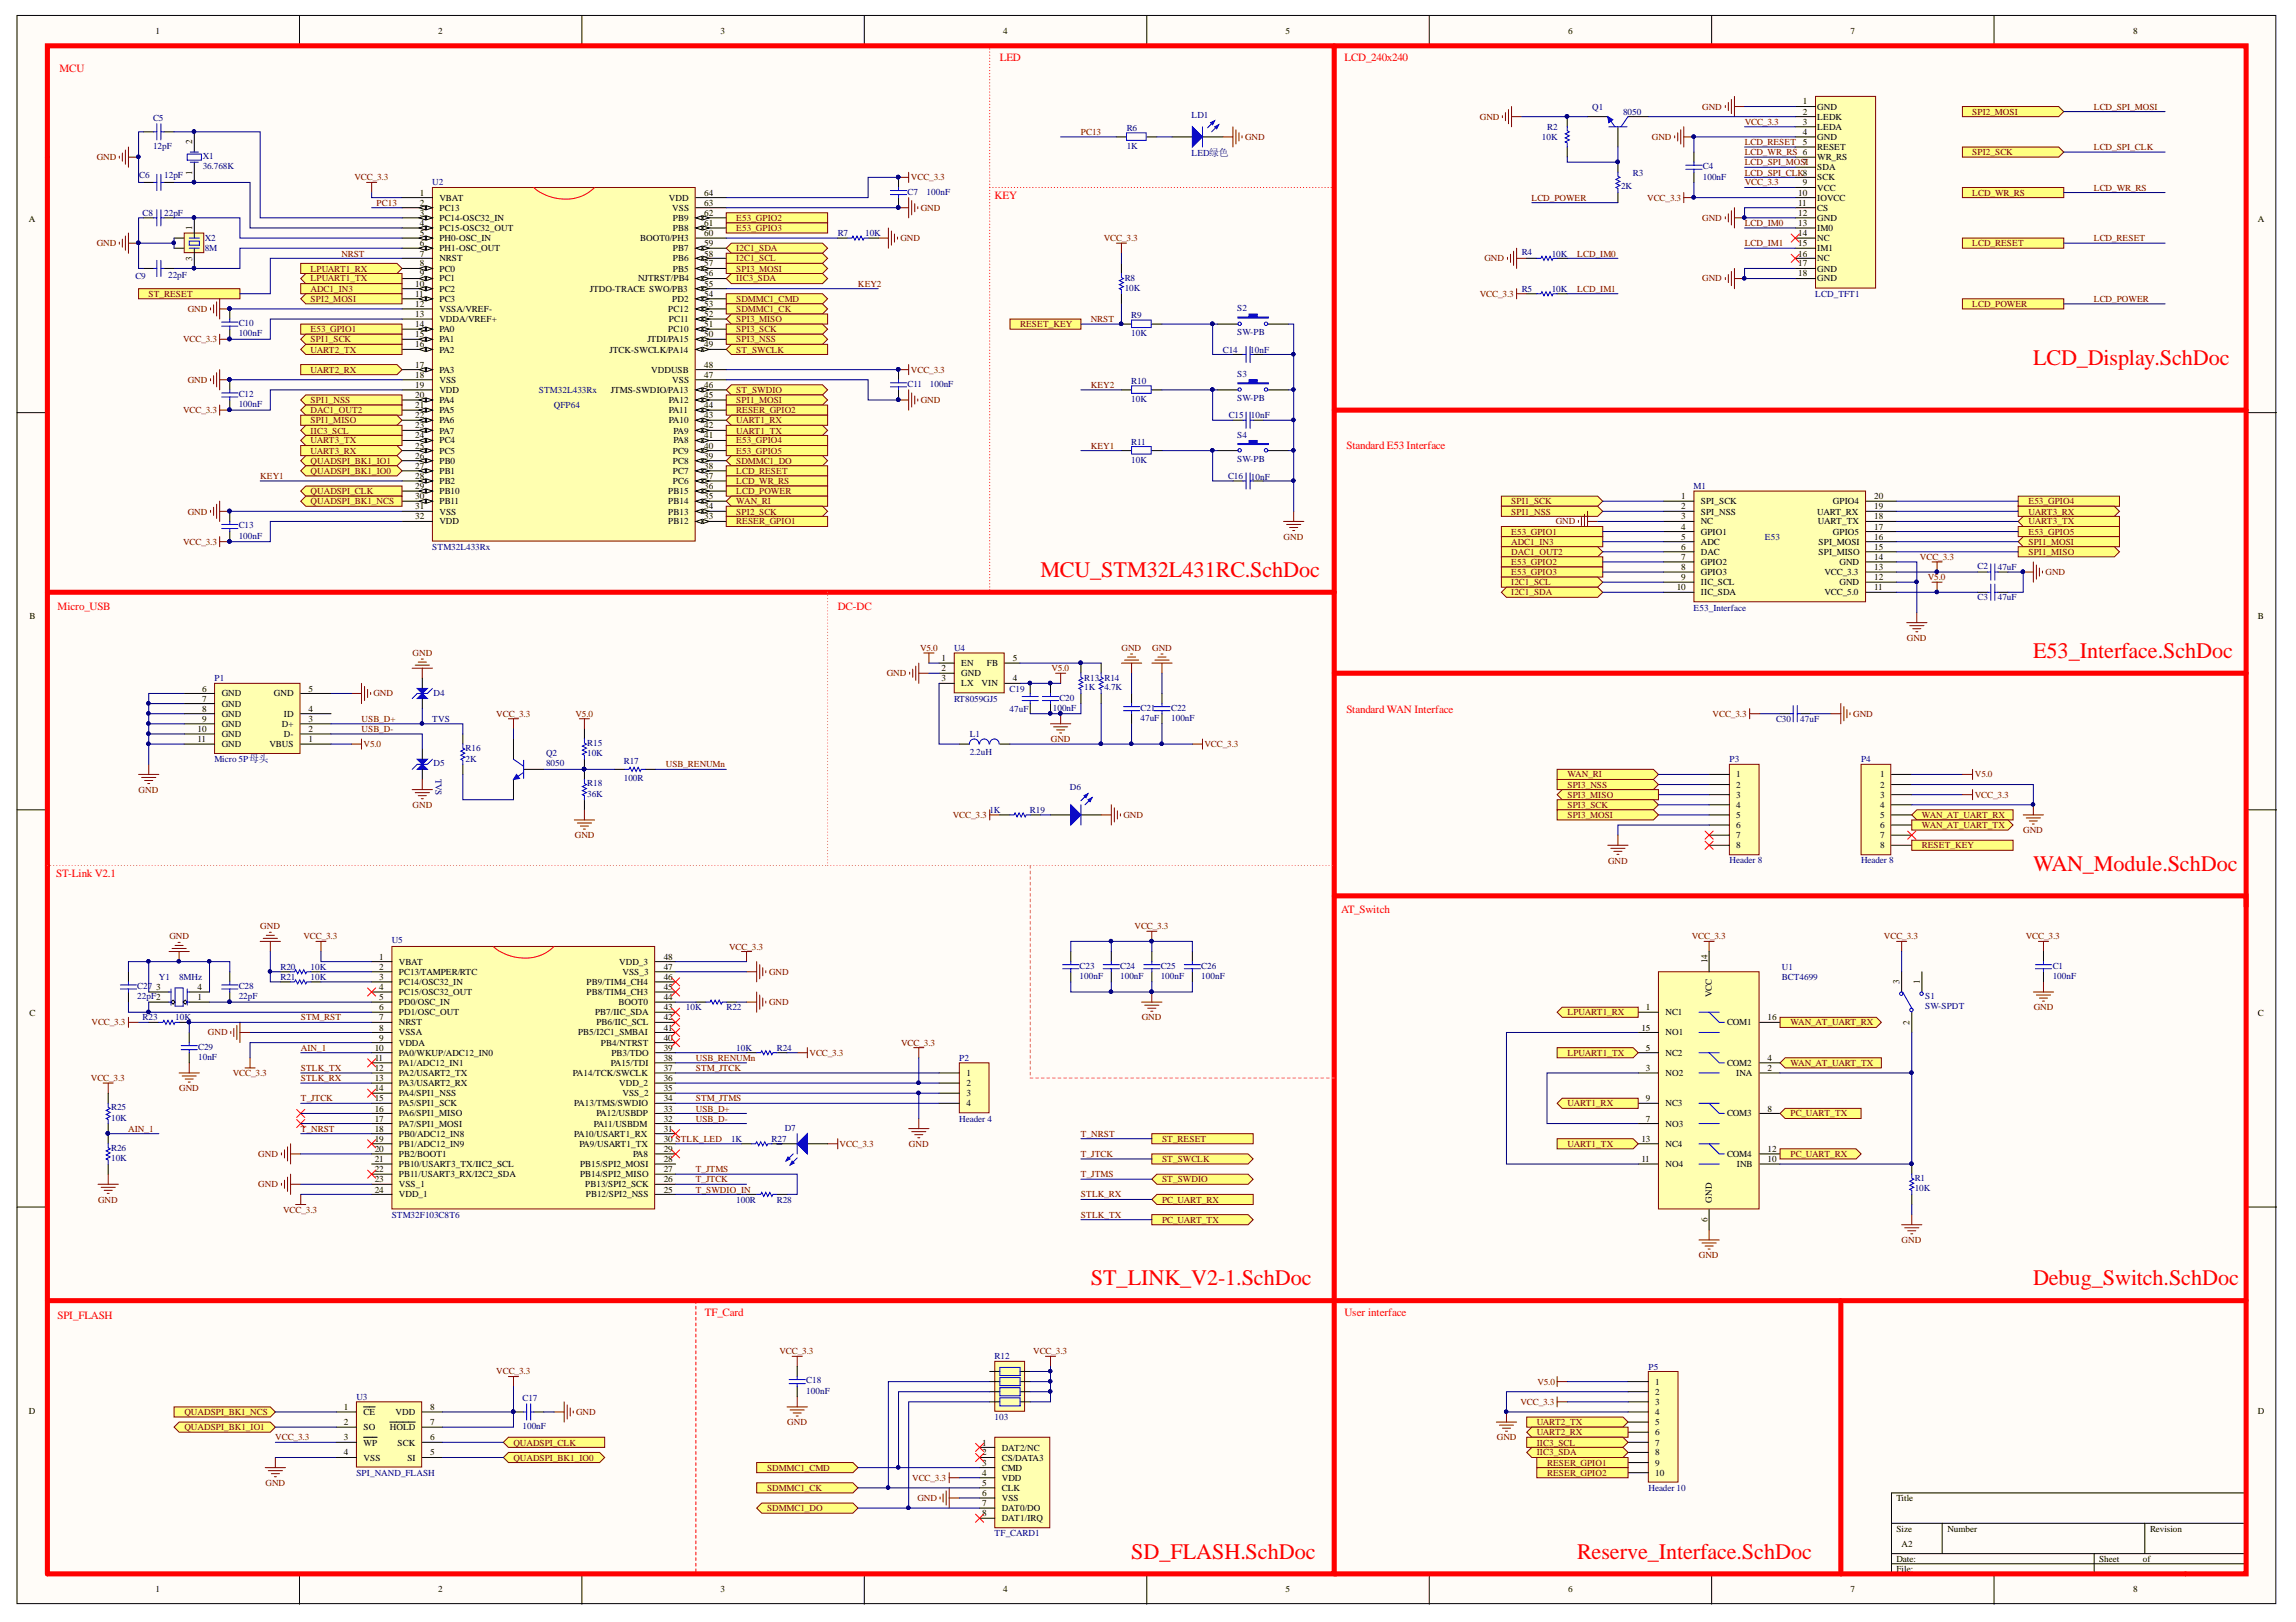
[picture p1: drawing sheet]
<svg xmlns="http://www.w3.org/2000/svg" width="297mm" height="210mm" viewBox="0 0 297 210" stroke-linecap="round" stroke-linejoin="round" font-family="sans-serif">
<defs><g id="words">
<g font-size="2.9" fill="#f00">
<text x="263" y="47.3">LCD_Display.SchDoc</text>
<text x="134.6" y="74.7">MCU_STM32L431RC.SchDoc</text>
<text x="263" y="85.2">E53_Interface.SchDoc</text>
<text x="263" y="112.7">WAN_Module.SchDoc</text>
<text x="141.1" y="166.4">ST_LINK_V2-1.SchDoc</text>
<text x="263" y="166.4">Debug_Switch.SchDoc</text>
<text x="146.4" y="201.8">SD_FLASH.SchDoc</text>
<text x="204.1" y="201.8">Reserve_Interface.SchDoc</text>
</g>
<g font-size="1.4" fill="#f00">
<text x="7.7" y="9.3">MCU</text>
<text x="129.4" y="7.9">LED</text>
<text x="173.9" y="7.9">LCD_240x240</text>
<text x="128.7" y="25.8">KEY</text>
<text x="174.2" y="58.2">Standard E53 Interface</text>
<text x="7.4" y="78.9">Micro_USB</text>
<text x="108.4" y="78.9">DC-DC</text>
<text x="174.2" y="92.2">Standard WAN Interface</text>
<text x="7.3" y="113.5">ST-Link V2.1</text>
<text x="173.5" y="118.1">AT_Switch</text>
<text x="7.4" y="170.7">SPI_FLASH</text>
<text x="91.2" y="170.3">TF_Card</text>
<text x="173.9" y="170.2">User interface</text>
</g>
<g font-size="1.2">
<text x="20.1" y="4.4">1</text>
<text x="56.7" y="4.4">2</text>
<text x="93.2" y="4.4">3</text>
<text x="129.8" y="4.4">4</text>
<text x="166.3" y="4.4">5</text>
<text x="202.9" y="4.4">6</text>
<text x="239.4" y="4.4">7</text>
<text x="276" y="4.4">8</text>
<text x="233.2" y="13.5">1</text>
<text x="233.2" y="14.9">2</text>
<text x="233.2" y="16.1">3</text>
<text x="233.2" y="17.5">4</text>
<text x="235.1" y="14.2">GND</text>
<text x="235.1" y="15.5">LEDK</text>
<text x="235.1" y="16.8">LEDA</text>
<text x="24.9" y="22.7" transform="rotate(-90 24.9 22.7)">1</text>
<text x="24.9" y="18.6" transform="rotate(-90 24.9 18.6)">2</text>
<text x="233.2" y="21.4">7</text>
<text x="233.2" y="18.8">5</text>
<text x="235.1" y="18.1">GND</text>
<text x="235.1" y="19.4">RESET</text>
<text x="235.1" y="20.7">WR_RS</text>
<text x="235.1" y="22.1">SDA</text>
<text x="235.1" y="23.3">SCK</text>
<text x="3.7" y="28.7">A</text>
<text x="24.9" y="29.8" transform="rotate(-90 24.9 29.8)">1</text>
<text x="54.3" y="25.4">1</text>
<text x="54.3" y="26.6">2</text>
<text x="54.3" y="28">3</text>
<text x="54.3" y="29.2">4</text>
<text x="56.9" y="25.9">VBAT</text>
<text x="56.9" y="27.3">PC13</text>
<text x="56.9" y="28.6">PC14-OSC32_IN</text>
<text x="56.9" y="29.9">PC15-OSC32_OUT</text>
<text x="86.5" y="25.9">VDD</text>
<text x="87" y="27.3">VSS</text>
<text x="87.1" y="29.9">PB8</text>
<text x="87.1" y="28.6">PB9</text>
<text x="91.1" y="29.2">61</text>
<text x="91.1" y="28">62</text>
<text x="91.1" y="25.4">64</text>
<text x="91.1" y="26.6">63</text>
<text x="232.6" y="25.4">10</text>
<text x="232.6" y="26.6">11</text>
<text x="232.6" y="28">12</text>
<text x="232.6" y="29.2">13</text>
<text x="233.2" y="24">9</text>
<text x="235.1" y="24.7">VCC</text>
<text x="235.1" y="25.9">IOVCC</text>
<text x="235.1" y="27.3">CS</text>
<text x="235.1" y="28.6">GND</text>
<text x="235.1" y="29.9">IM0</text>
<text x="292.1" y="28.7">A</text>
<text x="24.9" y="33.7" transform="rotate(-90 24.9 33.7)">3</text>
<text x="54.3" y="30.6">5</text>
<text x="54.3" y="31.9">6</text>
<text x="54.3" y="33.2">7</text>
<text x="54.3" y="34.5">8</text>
<text x="54.3" y="35.8">9</text>
<text x="56.9" y="31.2">PH0-OSC_IN</text>
<text x="56.9" y="32.5">PH1-OSC_OUT</text>
<text x="56.9" y="33.8">NRST</text>
<text x="56.9" y="35.2">PC0</text>
<text x="82.8" y="31.2">BOOT0/PH3</text>
<text x="87.1" y="35.2">PB5</text>
<text x="87.1" y="33.8">PB6</text>
<text x="87.1" y="32.5">PB7</text>
<text x="91.1" y="34.5">57</text>
<text x="91.1" y="33.2">58</text>
<text x="91.1" y="31.9">59</text>
<text x="91.1" y="30.6">60</text>
<text x="91.1" y="35.8">56</text>
<text x="232.6" y="30.6">14</text>
<text x="232.6" y="31.9">15</text>
<text x="232.6" y="33.2">16</text>
<text x="232.6" y="34.5">17</text>
<text x="232.6" y="35.8">18</text>
<text x="235.1" y="31.2">NC</text>
<text x="235.1" y="32.5">IM1</text>
<text x="235.1" y="33.8">NC</text>
<text x="235.1" y="35.2">GND</text>
<text x="53.7" y="37.1">10</text>
<text x="53.7" y="38.4">11</text>
<text x="53.7" y="39.7">12</text>
<text x="53.7" y="41">13</text>
<text x="56.9" y="36.4">PC1</text>
<text x="56.9" y="37.8">PC2</text>
<text x="56.9" y="39">PC3</text>
<text x="56.9" y="40.4">VSSA/VREF-</text>
<text x="56.9" y="41.7">VDDA/VREF+</text>
<text x="76.3" y="37.8">JTDO-TRACE SWO/PB3</text>
<text x="82.6" y="36.4">NJTRST/PB4</text>
<text x="86.5" y="40.4">PC12</text>
<text x="86.5" y="41.7">PC11</text>
<text x="87" y="39">PD2</text>
<text x="91.1" y="38.4">54</text>
<text x="91.1" y="41">52</text>
<text x="91.1" y="39.7">53</text>
<text x="91.1" y="37.1">55</text>
<text x="235.1" y="36.4">GND</text>
<text x="53.7" y="42.3">14</text>
<text x="53.7" y="43.6">15</text>
<text x="53.7" y="45">16</text>
<text x="53.7" y="47.6">17</text>
<text x="56.9" y="43">PA0</text>
<text x="56.9" y="44.3">PA1</text>
<text x="56.9" y="45.6">PA2</text>
<text x="78.8" y="45.6">JTCK-SWCLK/PA14</text>
<text x="83.8" y="44.3">JTDI/PA15</text>
<text x="86.5" y="43">PC10</text>
<text x="91.1" y="45">49</text>
<text x="91.1" y="47.6">48</text>
<text x="91.1" y="42.3">51</text>
<text x="91.1" y="43.6">50</text>
<text x="53.7" y="48.9">18</text>
<text x="53.7" y="50.2">19</text>
<text x="53.7" y="51.5">20</text>
<text x="53.7" y="52.8">21</text>
<text x="56.9" y="48.3">PA3</text>
<text x="56.9" y="49.5">VSS</text>
<text x="56.9" y="50.9">VDD</text>
<text x="56.9" y="52.2">PA4</text>
<text x="56.9" y="53.5">PA5</text>
<text x="79" y="50.9">JTMS-SWDIO/PA13</text>
<text x="84.3" y="48.3">VDDUSB</text>
<text x="86.5" y="53.5">PA11</text>
<text x="86.5" y="52.2">PA12</text>
<text x="87" y="49.5">VSS</text>
<text x="91.1" y="48.9">47</text>
<text x="91.1" y="50.2">46</text>
<text x="91.1" y="52.8">44</text>
<text x="91.1" y="51.5">45</text>
<text x="53.7" y="54.1">22</text>
<text x="53.7" y="55.4">23</text>
<text x="53.7" y="56.7">24</text>
<text x="53.7" y="58.1">25</text>
<text x="53.7" y="59.3">26</text>
<text x="56.9" y="54.8">PA6</text>
<text x="56.9" y="56.1">PA7</text>
<text x="56.9" y="57.4">PC4</text>
<text x="56.9" y="58.7">PC5</text>
<text x="86.5" y="54.8">PA10</text>
<text x="87.1" y="58.7">PC9</text>
<text x="87.1" y="57.4">PA8</text>
<text x="87.1" y="56.1">PA9</text>
<text x="91.1" y="59.3">39</text>
<text x="91.1" y="58.1">40</text>
<text x="91.1" y="56.7">41</text>
<text x="91.1" y="55.4">42</text>
<text x="91.1" y="54.1">43</text>
<text x="53.7" y="60.7">27</text>
<text x="53.7" y="62">28</text>
<text x="53.7" y="63.3">29</text>
<text x="53.7" y="64.6">30</text>
<text x="53.7" y="65.9">31</text>
<text x="56.9" y="60">PB0</text>
<text x="56.9" y="61.4">PB1</text>
<text x="56.9" y="62.6">PB2</text>
<text x="56.9" y="64">PB10</text>
<text x="56.9" y="65.3">PB11</text>
<text x="86.5" y="65.3">PB14</text>
<text x="86.5" y="64">PB15</text>
<text x="87.1" y="62.6">PC6</text>
<text x="87.1" y="61.4">PC7</text>
<text x="87.1" y="60">PC8</text>
<text x="91.1" y="62">37</text>
<text x="91.1" y="60.7">38</text>
<text x="91.1" y="65.9">34</text>
<text x="91.1" y="64.6">35</text>
<text x="91.1" y="63.3">36</text>
<text x="217.5" y="64.6">1</text>
<text x="217.5" y="65.9">2</text>
<text x="220" y="65.3">SPI_SCK</text>
<text x="237.1" y="65.3">GPIO4</text>
<text x="242.5" y="65.9">19</text>
<text x="242.5" y="64.6">20</text>
<text x="53.7" y="67.2">32</text>
<text x="56.9" y="66.6">VSS</text>
<text x="56.9" y="67.9">VDD</text>
<text x="86.5" y="67.9">PB12</text>
<text x="86.5" y="66.6">PB13</text>
<text x="91.1" y="67.2">33</text>
<text x="217.5" y="67.2">3</text>
<text x="217.5" y="68.6">4</text>
<text x="217.5" y="69.8">5</text>
<text x="217.5" y="71.2">6</text>
<text x="220" y="66.6">SPI_NSS</text>
<text x="220" y="67.9">NC</text>
<text x="220" y="69.2">GPIO1</text>
<text x="220" y="70.5">ADC</text>
<text x="220" y="71.8">DAC</text>
<text x="235.1" y="66.6">UART_RX</text>
<text x="235.2" y="67.9">UART_TX</text>
<text x="235.3" y="70.5">SPI_MOSI</text>
<text x="235.3" y="71.8">SPI_MISO</text>
<text x="237.1" y="69.2">GPIO5</text>
<text x="242.5" y="67.2">18</text>
<text x="242.5" y="69.8">16</text>
<text x="242.5" y="71.2">15</text>
<text x="242.5" y="68.6">17</text>
<text x="216.9" y="76.4">10</text>
<text x="217.5" y="72.4">7</text>
<text x="217.5" y="73.8">8</text>
<text x="217.5" y="75.1">9</text>
<text x="220" y="73.1">GPIO2</text>
<text x="220" y="74.5">GPIO3</text>
<text x="220" y="75.7">IIC_SCL</text>
<text x="220" y="77">IIC_SDA</text>
<text x="236" y="74.5">VCC_3.3</text>
<text x="236" y="77">VCC_5.0</text>
<text x="238" y="73.1">GND</text>
<text x="238" y="75.7">GND</text>
<text x="242.5" y="73.8">13</text>
<text x="242.5" y="76.4">11</text>
<text x="242.5" y="72.4">14</text>
<text x="242.5" y="75.1">12</text>
<text x="3.8" y="80.1">B</text>
<text x="292.1" y="80.1">B</text>
<text x="26.1" y="89.5">6</text>
<text x="39.9" y="89.5">5</text>
<text x="121.8" y="85.5">1</text>
<text x="121.8" y="86.9">2</text>
<text x="121.8" y="88.2">3</text>
<text x="124.4" y="86.2">EN</text>
<text x="124.4" y="87.5">GND</text>
<text x="124.4" y="88.8">LX</text>
<text x="127" y="88.8">VIN</text>
<text x="127.7" y="86.2">FB</text>
<text x="131" y="88.2">4</text>
<text x="131" y="85.5">5</text>
<text x="25.5" y="94.8">10</text>
<text x="26.1" y="90.8">7</text>
<text x="26.1" y="92.1">8</text>
<text x="26.1" y="93.4">9</text>
<text x="28.7" y="90.1">GND</text>
<text x="28.7" y="91.5">GND</text>
<text x="28.7" y="92.7">GND</text>
<text x="28.7" y="94.1">GND</text>
<text x="28.7" y="95.3">GND</text>
<text x="35.4" y="90.1">GND</text>
<text x="36.5" y="94.1">D+</text>
<text x="36.7" y="95.3">D-</text>
<text x="36.7" y="92.7">ID</text>
<text x="39.9" y="93.4">3</text>
<text x="39.9" y="94.8">2</text>
<text x="39.9" y="92.1">4</text>
<text x="25.5" y="96">11</text>
<text x="28.7" y="96.7">GND</text>
<text x="34.9" y="96.7">VBUS</text>
<text x="39.9" y="96">1</text>
<text x="224.6" y="100.6">1</text>
<text x="224.6" y="101.9">2</text>
<text x="243.2" y="100.6">1</text>
<text x="243.2" y="101.9">2</text>
<text x="224.6" y="103.2">3</text>
<text x="224.6" y="104.6">4</text>
<text x="224.6" y="105.8">5</text>
<text x="224.6" y="107.2">6</text>
<text x="243.2" y="103.2">3</text>
<text x="243.2" y="104.6">4</text>
<text x="243.2" y="105.8">5</text>
<text x="243.2" y="107.2">6</text>
<text x="224.6" y="108.4">7</text>
<text x="224.6" y="109.8">8</text>
<text x="243.2" y="108.4">7</text>
<text x="243.2" y="109.8">8</text>
<text x="49.1" y="125.5">2</text>
<text x="49.1" y="124.2">1</text>
<text x="51.6" y="124.8">VBAT</text>
<text x="80.1" y="124.8">VDD_3</text>
<text x="85.9" y="125.5">47</text>
<text x="85.9" y="124.2">48</text>
<text x="220.9" y="124.7" transform="rotate(-90 220.9 124.7)">14</text>
<text x="3.8" y="131.5">C</text>
<text x="20.2" y="128.1">3</text>
<text x="25.5" y="128.1">4</text>
<text x="25.5" y="129.4">1</text>
<text x="49.1" y="126.8">3</text>
<text x="49.1" y="128.1">4</text>
<text x="49.1" y="129.4">5</text>
<text x="49.1" y="130.8">6</text>
<text x="51.6" y="126.1">PC13/TAMPER/RTC</text>
<text x="51.6" y="127.5">PC14/OSC32_IN</text>
<text x="51.6" y="128.7">PC15/OSC32_OUT</text>
<text x="51.6" y="130.1">PD0/OSC_IN</text>
<text x="51.6" y="131.4">PD1/OSC_OUT</text>
<text x="75.9" y="128.7">PB8/TIM4_CH3</text>
<text x="75.9" y="127.5">PB9/TIM4_CH4</text>
<text x="77" y="131.4">PB7/IIC_SDA</text>
<text x="80" y="130.1">BOOT0</text>
<text x="80.5" y="126.1">VSS_3</text>
<text x="85.9" y="129.4">44</text>
<text x="85.9" y="128.1">45</text>
<text x="85.9" y="126.8">46</text>
<text x="85.9" y="130.8">43</text>
<text x="212.9" y="130.8">1</text>
<text x="215.5" y="131.4">NC1</text>
<text x="221.5" y="129.1" transform="rotate(-90 221.5 129.1)">VCC</text>
<text x="245.8" y="127.3" transform="rotate(-90 245.8 127.3)">3</text>
<text x="248.4" y="127.3" transform="rotate(-90 248.4 127.3)">1</text>
<text x="292.1" y="131.5">C</text>
<text x="48.5" y="136">10</text>
<text x="48.5" y="137.3">11</text>
<text x="49.1" y="132">7</text>
<text x="49.1" y="133.4">8</text>
<text x="49.1" y="134.7">9</text>
<text x="51.6" y="132.7">NRST</text>
<text x="51.6" y="134">VSSA</text>
<text x="51.6" y="135.3">VDDA</text>
<text x="51.6" y="136.6">PA0/WKUP/ADC12_IN0</text>
<text x="51.6" y="138">PA1/ADC12_IN1</text>
<text x="74.8" y="134">PB5/I2C1_SMBAI</text>
<text x="77.2" y="132.7">PB6/IIC_SCL</text>
<text x="77.7" y="135.3">PB4/NTRST</text>
<text x="79" y="138">PA15/TDI</text>
<text x="79.1" y="136.6">PB3/TDO</text>
<text x="85.9" y="134.7">40</text>
<text x="85.9" y="136">39</text>
<text x="85.9" y="133.4">41</text>
<text x="85.9" y="132">42</text>
<text x="85.9" y="137.3">38</text>
<text x="212.3" y="133.4">15</text>
<text x="212.9" y="136">5</text>
<text x="215.5" y="136.6">NC2</text>
<text x="215.5" y="134">NO1</text>
<text x="223.4" y="138">COM2</text>
<text x="223.4" y="132.7">COM1</text>
<text x="228.7" y="137.3">4</text>
<text x="228.7" y="132">16</text>
<text x="247" y="132.6" transform="rotate(-90 247 132.6)">2</text>
<text x="48.5" y="138.6">12</text>
<text x="48.5" y="139.9">13</text>
<text x="48.5" y="141.2">14</text>
<text x="48.5" y="142.5">15</text>
<text x="48.5" y="143.9">16</text>
<text x="51.6" y="139.2">PA2/USART2_TX</text>
<text x="51.6" y="140.6">PA3/USART2_RX</text>
<text x="51.6" y="141.8">PA4/SPI1_NSS</text>
<text x="51.6" y="143.2">PA5/SPI1_SCK</text>
<text x="74.1" y="139.2">PA14/TCK/SWCLK</text>
<text x="74.3" y="143.2">PA13/TMS/SWDIO</text>
<text x="80.1" y="140.6">VDD_2</text>
<text x="80.5" y="141.8">VSS_2</text>
<text x="85.9" y="141.2">35</text>
<text x="85.9" y="142.5">34</text>
<text x="85.9" y="138.6">37</text>
<text x="85.9" y="139.9">36</text>
<text x="85.9" y="143.9">33</text>
<text x="125" y="139.2">1</text>
<text x="125" y="140.6">2</text>
<text x="125" y="141.8">3</text>
<text x="125" y="143.2">4</text>
<text x="212.9" y="138.6">3</text>
<text x="212.9" y="142.5">9</text>
<text x="215.5" y="139.2">NO2</text>
<text x="215.5" y="143.2">NC3</text>
<text x="224.6" y="139.2">INA</text>
<text x="228.7" y="138.6">2</text>
<text x="228.7" y="143.9">8</text>
<text x="48.5" y="146.5">18</text>
<text x="48.5" y="147.8">19</text>
<text x="48.5" y="149.1">20</text>
<text x="48.5" y="145.1">17</text>
<text x="51.6" y="144.5">PA6/SPI1_MISO</text>
<text x="51.6" y="145.8">PA7/SPI1_MOSI</text>
<text x="51.6" y="147.1">PB0/ADC12_IN8</text>
<text x="51.6" y="148.4">PB1/ADC12_IN9</text>
<text x="51.6" y="149.7">PB2/BOOT1</text>
<text x="74.3" y="147.1">PA10/USART1_RX</text>
<text x="75" y="148.4">PA9/USART1_TX</text>
<text x="76.8" y="145.8">PA11/USBDM</text>
<text x="77.2" y="144.5">PA12/USBDP</text>
<text x="81.9" y="149.7">PA8</text>
<text x="85.9" y="147.8">30 STLK_LED</text>
<text x="85.9" y="149.1">29</text>
<text x="85.9" y="145.1">32</text>
<text x="85.9" y="146.5">31</text>
<text x="212.3" y="147.8">13</text>
<text x="212.9" y="145.1">7</text>
<text x="215.5" y="145.8">NO3</text>
<text x="215.5" y="148.4">NC4</text>
<text x="223.4" y="144.5">COM3</text>
<text x="223.4" y="149.7">COM4</text>
<text x="228.7" y="149.1">12</text>
<text x="48.5" y="150.4">21</text>
<text x="48.5" y="153">23</text>
<text x="48.5" y="154.3">24</text>
<text x="48.5" y="151.7">22</text>
<text x="51.6" y="151.1">PB10/USART3_TX/IIC2_SCL</text>
<text x="51.6" y="152.3">PB11/USART3_RX/I2C2_SDA</text>
<text x="51.6" y="153.7">VSS_1</text>
<text x="51.6" y="154.9">VDD_1</text>
<text x="75" y="152.3">PB14/SPI2_MISO</text>
<text x="75" y="151.1">PB15/SPI2_MOSI</text>
<text x="75.7" y="153.7">PB13/SPI2_SCK</text>
<text x="75.8" y="154.9">PB12/SPI2_NSS</text>
<text x="85.9" y="153">26</text>
<text x="85.9" y="151.7">27</text>
<text x="85.9" y="150.4">28</text>
<text x="85.9" y="154.3">25</text>
<text x="212.3" y="150.4">11</text>
<text x="215.5" y="151.1">NO4</text>
<text x="221.5" y="155.6" transform="rotate(-90 221.5 155.6)">GND</text>
<text x="224.7" y="151.1">INB</text>
<text x="228.7" y="150.4">10</text>
<text x="220.9" y="158.2" transform="rotate(-90 220.9 158.2)">6</text>
<text x="214.1" y="179.2">1</text>
<text x="3.7" y="182.9">D</text>
<text x="44.5" y="182.5">1</text>
<text x="44.5" y="184.4">2</text>
<text x="47" y="183.1">CE</text>
<text x="47" y="185.1">SO</text>
<text x="50.4" y="185.1">HOLD</text>
<text x="51.2" y="183.1">VDD</text>
<text x="55.7" y="184.4">7</text>
<text x="55.7" y="182.5">8</text>
<text x="214.1" y="180.5">2</text>
<text x="214.1" y="181.8">3</text>
<text x="214.1" y="183.1">4</text>
<text x="214.1" y="184.4">5</text>
<text x="214.1" y="185.7">6</text>
<text x="292.1" y="182.9">D</text>
<text x="44.5" y="186.4">3</text>
<text x="44.5" y="188.3">4</text>
<text x="47" y="187.1">WP</text>
<text x="47" y="189">VSS</text>
<text x="51.4" y="187.1">SCK</text>
<text x="52.7" y="189">SI</text>
<text x="55.7" y="188.3">5</text>
<text x="55.7" y="186.4">6</text>
<text x="127.1" y="188.3">2</text>
<text x="127.1" y="189.7">3</text>
<text x="127.1" y="191">4</text>
<text x="127.1" y="187.1">1</text>
<text x="129.6" y="189">CS/DATA3</text>
<text x="129.6" y="190.4">CMD</text>
<text x="129.6" y="191.6">VDD</text>
<text x="129.6" y="187.7">DAT2/NC</text>
<text x="214.1" y="187.1">7</text>
<text x="214.1" y="188.3">8</text>
<text x="214.1" y="189.7">9</text>
<text x="214.1" y="191">10</text>
<text x="127.1" y="192.3">5</text>
<text x="127.1" y="193.6">6</text>
<text x="127.1" y="194.9">7</text>
<text x="127.1" y="196.2">8</text>
<text x="129.6" y="193">CLK</text>
<text x="129.6" y="194.2">VSS</text>
<text x="129.6" y="195.6">DAT0/DO</text>
<text x="129.6" y="196.9">DAT1/IRQ</text>
<text x="245.3" y="194.2">Title</text>
<text x="245.3" y="203.4">File:</text>
<text x="245.3" y="202.1">Date:</text>
<text x="245.3" y="198.2">Size</text>
<text x="246" y="200.2">A2</text>
<text x="251.9" y="198.2">Number</text>
<text x="271.6" y="202.1">Sheet</text>
<text x="277.2" y="202.1">of</text>
<text x="278.2" y="198.2">Revision</text>
<text x="20.1" y="206">1</text>
<text x="56.7" y="206">2</text>
<text x="93.2" y="206">3</text>
<text x="129.8" y="206">4</text>
<text x="166.3" y="206">5</text>
<text x="202.9" y="206">6</text>
<text x="239.4" y="206">7</text>
<text x="276" y="206">8</text>
</g>
<g font-size="1.2" fill="#000080">
<text x="19.8" y="15.6">C5</text>
<text x="145.8" y="16.9">R6</text>
<text x="154.1" y="15.2">LD1</text>
<text x="200.2" y="16.8">R2</text>
<text x="206" y="14.2">Q1</text>
<text x="210" y="14.9">8050</text>
<text x="18" y="23.1">C6</text>
<text x="19.8" y="19.3">12pF</text>
<text x="21.2" y="23.1">12pF</text>
<text x="26.2" y="20.6">X1</text>
<text x="26.2" y="21.9">36.768K</text>
<text x="55.9" y="23.9">U2</text>
<text x="145.8" y="19.3">1K</text>
<text x="154.1" y="20.2">LED绿色</text>
<text x="199.5" y="18.1">10K</text>
<text x="211.2" y="22.7">R3</text>
<text x="220.3" y="21.9">C4</text>
<text x="220.3" y="23.2">100nF</text>
<text x="18.4" y="28">C8</text>
<text x="21.2" y="28">22pF</text>
<text x="117.4" y="25.2">C7</text>
<text x="119.9" y="25.2">100nF</text>
<text x="209.7" y="24.5">2K</text>
<text x="21.7" y="35.9">22pF</text>
<text x="26.5" y="31.2">X2</text>
<text x="26.5" y="32.5">8M</text>
<text x="108.4" y="30.6">R7</text>
<text x="111.9" y="30.6">10K</text>
<text x="196.9" y="33">R4</text>
<text x="200.8" y="33.2">10K</text>
<text x="17.5" y="36.1">C9</text>
<text x="145.5" y="36.3">R8</text>
<text x="145.5" y="37.6">10K</text>
<text x="146.4" y="41.2">R9</text>
<text x="160.1" y="40.2">S2</text>
<text x="196.9" y="37.8">R5</text>
<text x="200.8" y="37.8">10K</text>
<text x="234.8" y="38.4">LCD_TFT1</text>
<text x="30.9" y="42.2">C10</text>
<text x="30.9" y="43.5">100nF</text>
<text x="146.4" y="43.5">10K</text>
<text x="158.2" y="45.6">C14</text>
<text x="160.1" y="43.4">SW-PB</text>
<text x="161.8" y="45.7">10nF</text>
<text x="30.9" y="51.4">C12</text>
<text x="30.9" y="52.7">100nF</text>
<text x="69.7" y="50.9">STM32L433Rx</text>
<text x="71.7" y="52.8">QFP64</text>
<text x="117.4" y="50">C11</text>
<text x="120.3" y="50">100nF</text>
<text x="146.4" y="49.7">R10</text>
<text x="146.4" y="52.1">10K</text>
<text x="160.1" y="48.8">S3</text>
<text x="160.1" y="51.9">SW-PB</text>
<text x="146.4" y="57.6">R11</text>
<text x="146.4" y="59.9">10K</text>
<text x="159" y="54.1">C15</text>
<text x="160.1" y="56.6">S4</text>
<text x="160.1" y="59.8">SW-PB</text>
<text x="161.8" y="54.1">10nF</text>
<text x="158.9" y="62">C16</text>
<text x="161.8" y="62.1">10nF</text>
<text x="219.1" y="63.3">M1</text>
<text x="30.9" y="68.4">C13</text>
<text x="30.9" y="69.7">100nF</text>
<text x="55.9" y="71.2">STM32L433Rx</text>
<text x="228.3" y="69.8">E53</text>
<text x="255.8" y="73.6">C2</text>
<text x="255.8" y="77.7">C3</text>
<text x="258.5" y="73.8">47uF</text>
<text x="258.5" y="77.7">47uF</text>
<text x="219.1" y="79">E53_Interface</text>
<text x="27.7" y="88.2">P1</text>
<text x="123.4" y="84.3">U4</text>
<text x="130.6" y="89.5">C19</text>
<text x="140.3" y="88.1">R13 R14</text>
<text x="140.3" y="89.3">1K</text>
<text x="142.9" y="89.3">4.7K</text>
<text x="55.9" y="93.4">TVS</text>
<text x="56.1" y="90">D4</text>
<text x="123.4" y="90.8">RT8059GJ5</text>
<text x="125.5" y="95.3">L1</text>
<text x="130.6" y="92.1">47uF</text>
<text x="136.2" y="92">100nF</text>
<text x="137.1" y="90.7">C20</text>
<text x="147.5" y="92">C21</text>
<text x="147.5" y="93.3">47uF</text>
<text x="151.5" y="92">C22</text>
<text x="151.5" y="93.3">100nF</text>
<text x="229.8" y="93.4">C30</text>
<text x="232.9" y="93.4">47uF</text>
<text x="27.7" y="98.6">Micro 5P母头</text>
<text x="56.1" y="99.2">D5</text>
<text x="56.3" y="100.8" transform="rotate(90 56.3 100.8)">TVS</text>
<text x="60.2" y="97.2">R16</text>
<text x="60.2" y="98.6">2K</text>
<text x="70.6" y="97.9">Q2</text>
<text x="70.6" y="99.2">8050</text>
<text x="76" y="96.5">R15</text>
<text x="76" y="97.9">10K</text>
<text x="76" y="101.8">R18</text>
<text x="80.7" y="98.9">R17</text>
<text x="80.7" y="101">100R</text>
<text x="125.5" y="97.7">2.2uH</text>
<text x="223.8" y="98.6">P3</text>
<text x="240.8" y="98.6">P4</text>
<text x="76" y="103.1">36K</text>
<text x="128" y="105.2">1K</text>
<text x="133.2" y="105.2">R19</text>
<text x="138.4" y="102.3">D6</text>
<text x="223.8" y="111.7">Header 8</text>
<text x="240.8" y="111.7">Header 8</text>
<text x="36.3" y="125.5">R20</text>
<text x="40.2" y="125.5">10K</text>
<text x="50.7" y="122.1">U5</text>
<text x="139.7" y="125.4">C23</text>
<text x="144.9" y="125.4">C24</text>
<text x="150.2" y="125.4">C25</text>
<text x="155.4" y="125.4">C26</text>
<text x="230.5" y="125.5">U1</text>
<text x="265.6" y="125.4">C1</text>
<text x="17.8" y="128">C27</text>
<text x="17.8" y="129.3">22pF2</text>
<text x="20.6" y="126.8">Y1</text>
<text x="23.2" y="126.8">8MHz</text>
<text x="30.9" y="128">C28</text>
<text x="30.9" y="129.3">22pF</text>
<text x="36.3" y="126.8">R21</text>
<text x="40.2" y="126.8">10K</text>
<text x="88.7" y="130.8">10K</text>
<text x="94" y="130.8">R22</text>
<text x="139.7" y="126.7">100nF</text>
<text x="144.9" y="126.7">100nF</text>
<text x="150.2" y="126.7">100nF</text>
<text x="155.4" y="126.7">100nF</text>
<text x="230.5" y="126.8">BCT4699</text>
<text x="249.1" y="129.3">S1</text>
<text x="249.1" y="130.6">SW-SPDT</text>
<text x="265.6" y="126.7">100nF</text>
<text x="18.4" y="132">R23</text>
<text x="22.7" y="132">10K</text>
<text x="25.6" y="135.8">C29</text>
<text x="25.6" y="137.2">10nF</text>
<text x="95.3" y="136">10K</text>
<text x="100.5" y="136">R24</text>
<text x="124.1" y="137.3">P2</text>
<text x="14.4" y="143.7">R25</text>
<text x="14.4" y="145.1">10K</text>
<text x="14.4" y="148.9">R26</text>
<text x="94.6" y="147.8">1K</text>
<text x="99.8" y="147.8">R27</text>
<text x="101.5" y="146.3">D7</text>
<text x="124.1" y="145.1">Header 4</text>
<text x="14.4" y="150.3">10K</text>
<text x="95.3" y="155.6">100R</text>
<text x="100.5" y="155.6">R28</text>
<text x="247.7" y="152.8">R1</text>
<text x="247.7" y="154.2">10K</text>
<text x="50.7" y="157.6">STM32F103C8T6</text>
<text x="104.3" y="179">C18</text>
<text x="128.7" y="175.9">R12</text>
<text x="213.3" y="177.3">P5</text>
<text x="46.1" y="181.1">U3</text>
<text x="67.6" y="181.3">C17</text>
<text x="67.6" y="184.9">100nF</text>
<text x="104.3" y="180.4">100nF</text>
<text x="128.7" y="183.8">103</text>
<text x="46.1" y="191">SPI_NAND_FLASH</text>
<text x="213.3" y="193">Header 10</text>
<text x="128.7" y="198.8">TF_CARD1</text>
</g>
<g font-size="1.2" fill="#800000">
<text x="139.8" y="17.5">PC13</text>
<text x="191.5" y="15.5">GND</text>
<text x="220.2" y="14.2">GND</text>
<text x="225.7" y="16.1">VCC_3.3</text>
<text x="255.2" y="14.9">SPI2_MOSI</text>
<text x="270.9" y="14.2">LCD_SPI_MOSI</text>
<text x="12.5" y="20.7">GND</text>
<text x="45.9" y="23.3">VCC_3.3</text>
<text x="117.8" y="23.3">VCC_3.3</text>
<text x="161.1" y="18.1">GND</text>
<text x="213.7" y="18.1">GND</text>
<text x="225.7" y="21.4">LCD_SPI_MOSI</text>
<text x="225.7" y="22.7">LCD_SPI_CLK8</text>
<text x="225.7" y="18.8">LCD_RESET</text>
<text x="225.7" y="20.1">LCD_WR_RS 6</text>
<text x="255.2" y="20.1">SPI2_SCK</text>
<text x="270.9" y="19.4">LCD_SPI_CLK</text>
<text x="48.7" y="26.6">PC13</text>
<text x="95.3" y="28.6">E53_GPIO2</text>
<text x="95.3" y="29.9">E53_GPIO3</text>
<text x="119.1" y="27.3">GND</text>
<text x="198.1" y="25.9">LCD_POWER</text>
<text x="213.1" y="25.9">VCC_3.3</text>
<text x="220.2" y="28.6">GND</text>
<text x="225.7" y="29.2">LCD_IM0</text>
<text x="225.7" y="24">VCC_3.3</text>
<text x="255.2" y="25.4">LCD_WR_RS</text>
<text x="270.9" y="24.7">LCD_WR_RS</text>
<text x="12.5" y="31.9">GND</text>
<text x="40.2" y="35.2">LPUART1_RX</text>
<text x="44.2" y="33.2">NRST</text>
<text x="95.3" y="32.5">I2C1_SDA</text>
<text x="95.3" y="33.8">I2C1_SCL</text>
<text x="95.3" y="35.2">SPI3_MOSI</text>
<text x="116.5" y="31.2">GND</text>
<text x="142.8" y="31.2">VCC_3.3</text>
<text x="192" y="33.8">GND</text>
<text x="204.1" y="33.2">LCD_IM0</text>
<text x="225.7" y="31.9">LCD_IM1</text>
<text x="255.2" y="31.9">LCD_RESET</text>
<text x="270.9" y="31.2">LCD_RESET</text>
<text x="19.2" y="38.4">ST_RESET</text>
<text x="24.3" y="40.4">GND</text>
<text x="40.2" y="36.4">LPUART1_TX</text>
<text x="40.2" y="37.8">ADC1_IN3</text>
<text x="40.2" y="39">SPI2_MOSI</text>
<text x="95.3" y="36.4">IIC3_SDA</text>
<text x="95.3" y="39">SDMMC1_CMD</text>
<text x="95.3" y="40.4">SDMMC1_CK</text>
<text x="95.3" y="41.7">SPI3_MISO</text>
<text x="111" y="37.1">KEY2</text>
<text x="141.1" y="41.7">NRST</text>
<text x="191.5" y="38.4">VCC_3.3</text>
<text x="204.1" y="37.8">LCD_IM1</text>
<text x="220.2" y="36.4">GND</text>
<text x="255.2" y="39.7">LCD_POWER</text>
<text x="270.9" y="39">LCD_POWER</text>
<text x="23.7" y="44.3">VCC_3.3</text>
<text x="40.2" y="43">E53_GPIO1</text>
<text x="40.2" y="44.3">SPI1_SCK</text>
<text x="40.2" y="45.6">UART2_TX</text>
<text x="95.3" y="43">SPI3_SCK</text>
<text x="95.3" y="44.3">SPI3_NSS</text>
<text x="95.3" y="45.6">ST_SWCLK</text>
<text x="132" y="42.3">RESET_KEY</text>
<text x="23.7" y="53.5">VCC_3.3</text>
<text x="24.3" y="49.5">GND</text>
<text x="40.2" y="48.3">UART2_RX</text>
<text x="40.2" y="52.2">SPI1_NSS</text>
<text x="40.2" y="53.5">DAC1_OUT2</text>
<text x="95.3" y="50.9">ST_SWDIO</text>
<text x="95.3" y="52.2">SPI1_MOSI</text>
<text x="95.3" y="53.5">RESER_GPIO2</text>
<text x="117.8" y="48.3">VCC_3.3</text>
<text x="119.1" y="52.2">GND</text>
<text x="141.1" y="50.2">KEY2</text>
<text x="40.2" y="54.8">SPI1_MISO</text>
<text x="40.2" y="56.1">IIC3_SCL</text>
<text x="40.2" y="57.4">UART3_TX</text>
<text x="40.2" y="58.7">UART3_RX</text>
<text x="95.3" y="54.8">UART1_RX</text>
<text x="95.3" y="56.1">UART1_TX</text>
<text x="95.3" y="57.4">E53_GPIO4</text>
<text x="95.3" y="58.7">E53_GPIO5</text>
<text x="141.1" y="58.1">KEY1</text>
<text x="33.7" y="62">KEY1</text>
<text x="40.2" y="60">QUADSPI_BK1_IO1</text>
<text x="40.2" y="61.4">QUADSPI_BK1_IO0</text>
<text x="40.2" y="64">QUADSPI_CLK</text>
<text x="40.2" y="65.3">QUADSPI_BK1_NCS</text>
<text x="95.3" y="60">SDMMC1_DO</text>
<text x="95.3" y="61.4">LCD_RESET</text>
<text x="95.3" y="62.6">LCD_WR_RS</text>
<text x="95.3" y="64">LCD_POWER</text>
<text x="95.3" y="65.3">WAN_RI</text>
<text x="195.5" y="65.3">SPI1_SCK</text>
<text x="262.4" y="65.3">E53_GPIO4</text>
<text x="23.7" y="70.5">VCC_3.3</text>
<text x="24.3" y="66.6">GND</text>
<text x="95.3" y="66.6">SPI2_SCK</text>
<text x="95.3" y="67.9">RESER_GPIO1</text>
<text x="166.1" y="69.8">GND</text>
<text x="195.5" y="66.6">SPI1_NSS</text>
<text x="195.5" y="69.2">E53_GPIO1</text>
<text x="195.5" y="70.5">ADC1_IN3</text>
<text x="195.5" y="71.8">DAC1_OUT2</text>
<text x="201.3" y="67.9">GND</text>
<text x="262.4" y="66.6">UART3_RX</text>
<text x="262.4" y="67.9">UART3_TX</text>
<text x="262.4" y="69.2">E53_GPIO5</text>
<text x="262.4" y="70.5">SPI1_MOSI</text>
<text x="262.4" y="71.8">SPI1_MISO</text>
<text x="195.5" y="73.1">E53_GPIO2</text>
<text x="195.5" y="74.5">E53_GPIO3</text>
<text x="195.5" y="75.7">I2C1_SCL</text>
<text x="195.5" y="77">I2C1_SDA</text>
<text x="248.4" y="72.4">VCC_3.3</text>
<text x="249.4" y="75.1">V5.0</text>
<text x="264.6" y="74.5">GND</text>
<text x="246.7" y="82.9">GND</text>
<text x="53.4" y="84.9">GND</text>
<text x="114.7" y="87.5">GND</text>
<text x="119" y="84.3">V5.0</text>
<text x="136" y="86.9">V5.0</text>
<text x="145.1" y="84.3">GND</text>
<text x="149.1" y="84.3">GND</text>
<text x="46.8" y="93.4">USB_D+</text>
<text x="46.8" y="94.8">USB_D-</text>
<text x="48.3" y="90.1">GND</text>
<text x="64.2" y="92.7">VCC_3.3</text>
<text x="74.4" y="92.7">V5.0</text>
<text x="221.6" y="92.7">VCC_3.3</text>
<text x="239.8" y="92.7">GND</text>
<text x="47" y="96.7">V5.0</text>
<text x="86.1" y="99.3">USB_RENUMn</text>
<text x="136" y="96">GND</text>
<text x="155.8" y="96.7">VCC_3.3</text>
<text x="202.8" y="100.6">WAN_RI</text>
<text x="202.8" y="101.9">SPI3_NSS</text>
<text x="255.5" y="100.6">V5.0</text>
<text x="17.9" y="102.6">GND</text>
<text x="53.4" y="104.6">GND</text>
<text x="123.3" y="105.8">VCC_3.3</text>
<text x="145.3" y="105.8">GND</text>
<text x="202.8" y="103.2">SPI3_MISO</text>
<text x="202.8" y="104.6">SPI3_SCK</text>
<text x="202.8" y="105.8">SPI3_MOSI</text>
<text x="248.6" y="105.8">WAN_AT_UART_RX</text>
<text x="248.6" y="107.2">WAN_AT_UART_TX</text>
<text x="255.5" y="103.2">VCC_3.3</text>
<text x="261.8" y="107.9">GND</text>
<text x="74.4" y="108.4">GND</text>
<text x="208" y="111.7">GND</text>
<text x="248.6" y="109.8">RESET_KEY</text>
<text x="21.9" y="121.6">GND</text>
<text x="33.7" y="120.3">GND</text>
<text x="39.3" y="121.6">VCC_3.3</text>
<text x="94.3" y="122.9">VCC_3.3</text>
<text x="146.8" y="120.3">VCC_3.3</text>
<text x="218.9" y="121.6">VCC_3.3</text>
<text x="243.7" y="121.6">VCC_3.3</text>
<text x="262.1" y="121.6">VCC_3.3</text>
<text x="99.5" y="126.1">GND</text>
<text x="99.5" y="130.1">GND</text>
<text x="202.8" y="131.4">LPUART1_RX</text>
<text x="263.1" y="130.8">GND</text>
<text x="11.8" y="132.7">VCC_3.3</text>
<text x="26.9" y="134">GND</text>
<text x="38.9" y="132">STM_RST</text>
<text x="38.9" y="136">AIN_1</text>
<text x="90" y="137.3">USB_RENUMn</text>
<text x="104.7" y="136.6">VCC_3.3</text>
<text x="116.6" y="135.3">VCC_3.3</text>
<text x="147.7" y="132">GND</text>
<text x="202.8" y="136.6">LPUART1_TX</text>
<text x="231.6" y="132.7">WAN_AT_UART_RX</text>
<text x="231.6" y="138">WAN_AT_UART_TX</text>
<text x="11.8" y="139.9">VCC_3.3</text>
<text x="23.2" y="141.2">GND</text>
<text x="30.1" y="139.2">VCC_3.3</text>
<text x="38.9" y="142.5">T_JTCK</text>
<text x="38.9" y="139.9">STLK_RX</text>
<text x="38.9" y="138.6">STLK_TX</text>
<text x="90" y="138.6">STM_JTCK</text>
<text x="90" y="143.9">USB_D+</text>
<text x="90" y="142.5">STM_JTMS</text>
<text x="202.8" y="143.2">UART1_RX</text>
<text x="16.6" y="146.5">AIN_1</text>
<text x="33.4" y="149.7">GND</text>
<text x="38.9" y="146.5">T_NRST</text>
<text x="90" y="145.1">USB_D-</text>
<text x="108.6" y="148.4">VCC_3.3</text>
<text x="117.6" y="148.4">GND</text>
<text x="139.8" y="147.1">T_NRST</text>
<text x="139.8" y="149.7">T_JTCK</text>
<text x="150.3" y="147.8">ST_RESET</text>
<text x="202.8" y="148.4">UART1_TX</text>
<text x="231.6" y="144.5">PC_UART_TX</text>
<text x="231.6" y="149.7">PC_UART_RX</text>
<text x="12.7" y="155.6">GND</text>
<text x="33.4" y="153.7">GND</text>
<text x="90" y="151.7">T_JTMS</text>
<text x="90" y="153">T_JTCK</text>
<text x="90" y="154.3">T_SWDIO_IN</text>
<text x="139.8" y="154.9">STLK_RX</text>
<text x="139.8" y="152.3">T_JTMS</text>
<text x="150.3" y="150.4">ST_SWCLK</text>
<text x="150.3" y="153">ST_SWDIO</text>
<text x="150.3" y="155.6">PC_UART_RX</text>
<text x="36.6" y="157">VCC_3.3</text>
<text x="139.8" y="157.6">STLK_TX</text>
<text x="150.3" y="158.2">PC_UART_TX</text>
<text x="246" y="160.9">GND</text>
<text x="219.8" y="162.8">GND</text>
<text x="64.2" y="177.8">VCC_3.3</text>
<text x="100.8" y="175.2">VCC_3.3</text>
<text x="133.7" y="175.2">VCC_3.3</text>
<text x="198.9" y="179.2">V5.0</text>
<text x="23.9" y="183.1">QUADSPI_BK1_NCS</text>
<text x="23.9" y="185.1">QUADSPI_BK1_IO1</text>
<text x="74.5" y="183.1">GND</text>
<text x="101.9" y="184.4">GND</text>
<text x="196.7" y="181.8">VCC_3.3</text>
<text x="198.8" y="184.4">UART2_TX</text>
<text x="198.8" y="185.7">UART2_RX</text>
<text x="35.6" y="186.4">VCC_3.3</text>
<text x="66.4" y="187.1">QUADSPI_CLK</text>
<text x="66.4" y="189">QUADSPI_BK1_IO0</text>
<text x="99.2" y="190.4">SDMMC1_CMD</text>
<text x="118" y="191.6">VCC_3.3</text>
<text x="193.6" y="186.4">GND</text>
<text x="198.8" y="187.1">IIC3_SCL</text>
<text x="198.8" y="188.3">IIC3_SDA</text>
<text x="200.2" y="189.7">RESER_GPIO1</text>
<text x="200.2" y="191">RESER_GPIO2</text>
<text x="34.3" y="192.3">GND</text>
<text x="99.2" y="193">SDMMC1_CK</text>
<text x="99.2" y="195.6">SDMMC1_DO</text>
<text x="118.7" y="194.2">GND</text>
</g>
</g></defs>
<g fill="#fffcf8" stroke="#000" stroke-width=".13">
<path d="M2.2 2h292.2v205.5h-292.2z"/>
<path d="M6.1 5.9h284.4v197.7h-284.4z"/>
</g>
<g fill="none" stroke="#000" stroke-width=".13">
<path d="M38.7 2v3.9M75.3 2v3.9M111.8 2v3.9M148.4 2v3.9M151.6 17.7h2.7M155.6 17.7h2.6M184.9 2v3.9M221.4 2v3.9M258 2v3.9M2.2 53.4h3.9M290.6 53.4h3.9M2.2 104.8h3.9"/>
<path d="M290.6 104.8h3.9M2.2 156.2h3.9M290.6 156.2h3.9M244.7 197.1h45.9M251.3 197.1v4M277.5 197.1v4M290.6 193.2h-45.9v10.5M38.7 203.7v3.9M75.3 203.7v3.9M111.8 203.7v3.9M148.4 203.7v3.9M184.9 203.7v3.9"/>
<path d="M221.4 203.7v3.9M244.7 201.1h45.9M244.7 202.4h45.9M258 203.7v3.9M270.9 201.1v2.6"/>
</g>
<path d="M154.3 16.4l1.3 1.3-1.3 1.3z" fill="#00f"/>
<path d="M154.3 16.4l1.3 1.3-1.3 1.3zM157.1 15.6l-.9 .9M157.7 16.1l-1 1" fill="none" stroke="#00f" stroke-width=".13"/>
<path d="M157.1 16.4l.6-.3-.3 .6z" fill="#00f"/>
<path d="M157.1 16.4l.6-.3-.3 .6z" fill="none" stroke="#00f" stroke-width=".13"/>
<path d="M156.6 15.9l.5-.3-.2 .5z" fill="#00f"/>
<g fill="none" stroke="#00f" stroke-width=".13">
<path d="M19.9 17.1h.4M20.3 16v2.1M20.8 16v2.1M20.8 17.1h.4M24.2 19.9h1.9v.8h-1.9zM24.6 19.7h1.1M145.7 17.2h2.6v1h-2.6zM155.6 16.4v2.6M156.6 15.9l.5-.3-.2 .5zM19.9 23.6h.4M20.3 22.6v2.1M20.8 22.6v2.1"/>
<path d="M20.8 23.6h.4M24.6 21h1.1M115.2 25.2h2.1M115.2 24.7h2.1M116.2 24.3v.4M116.2 25.2v.4"/>
</g>
<path d="M15.8 19.8v1.1M16.2 19.4v1.9M16.6 19v2.6M158.2 17.7h1.3M159.5 16.4v2.6M159.9 16.8v1.8M160.3 17.2v1M160.7 17.6v.2M15.4 20.2v.3M16.6 20.3h1.3M116.2 23h1.4M117.6 22.3v1.3" fill="none" stroke="#800000" stroke-width=".13"/>
<path d="M18.6 17.1h1.3M21.2 17.1h1.3M25.1 17.1v2.6M144.4 17.7h1.3M148.4 17.7h1.3M18.6 23.6h1.3M21.2 23.6h1.3M25.1 21v2.6M116.2 23v1.3M116.2 25.6v1.3" fill="none" stroke="#000" stroke-width=".13"/>
<g fill="#000080" stroke="#000080" stroke-width=".13">
<circle cx="17.9" cy="20.3" r=".22"/>
<circle cx="25.1" cy="23.6" r=".22"/>
<circle cx="25.1" cy="17" r=".22"/>
<circle cx="116.2" cy="22.9" r=".22"/>
<circle cx="116.2" cy="26.8" r=".22"/>
</g>
<path d="M55.9 24.3h34v45.7h-34z" fill="#ffffb0" stroke="#800000" stroke-width=".13"/>
<path d="M52 25.6h3.9M52 26.9h3.9" fill="none" stroke="#000" stroke-width=".13"/>
<path d="M55.2 26.6l.7 .3-.7 .2z" fill="#fffcf8"/>
<path d="M55.2 26.6l.7 .3-.7 .2z" fill="none" stroke="#000" stroke-width=".13"/>
<path d="M54.2 26.9l.8-.3v.5z" fill="#fffcf8"/>
<path d="M52 28.2h3.9M54.2 26.9l.8-.3v.5z" fill="none" stroke="#000" stroke-width=".13"/>
<path d="M55.2 27.9l.7 .3-.7 .3z" fill="#fffcf8"/>
<path d="M55.2 27.9l.7 .3-.7 .3z" fill="none" stroke="#000" stroke-width=".13"/>
<path d="M54.2 28.2l.8-.3v.6z" fill="#fffcf8"/>
<path d="M52 29.5h3.9M54.2 28.2l.8-.3v.6z" fill="none" stroke="#000" stroke-width=".13"/>
<path d="M55.2 29.2l.7 .3-.7 .3z" fill="#fffcf8"/>
<path d="M55.2 29.2l.7 .3-.7 .3z" fill="none" stroke="#000" stroke-width=".13"/>
<path d="M54.2 29.5l.8-.3v.6z" fill="#fffcf8"/>
<path d="M52 30.8h3.9M54.2 29.5l.8-.3v.6z" fill="none" stroke="#000" stroke-width=".13"/>
<path d="M55.2 30.5l.7 .3-.7 .3z" fill="#fffcf8"/>
<path d="M55.2 30.5l.7 .3-.7 .3z" fill="none" stroke="#000" stroke-width=".13"/>
<path d="M54.2 30.8l.8-.3v.6z" fill="#fffcf8"/>
<path d="M52 32.1h3.9M54.2 30.8l.8-.3v.6z" fill="none" stroke="#000" stroke-width=".13"/>
<path d="M55.2 31.9l.7 .2-.7 .3z" fill="#fffcf8"/>
<path d="M55.2 31.9l.7 .2-.7 .3z" fill="none" stroke="#000" stroke-width=".13"/>
<path d="M54.2 32.1l.8-.2v.5z" fill="#fffcf8"/>
<path d="M52 33.4h3.9M52 34.7h3.9M54.2 32.1l.8-.2v.5z" fill="none" stroke="#000" stroke-width=".13"/>
<path d="M55.2 34.5l.7 .2-.7 .3z" fill="#fffcf8"/>
<path d="M55.2 34.5l.7 .2-.7 .3z" fill="none" stroke="#000" stroke-width=".13"/>
<path d="M54.2 34.7l.8-.2v.5z" fill="#fffcf8"/>
<path d="M52 36h3.9M54.2 34.7l.8-.2v.5z" fill="none" stroke="#000" stroke-width=".13"/>
<path d="M55.2 35.8l.7 .2-.7 .3z" fill="#fffcf8"/>
<path d="M55.2 35.8l.7 .2-.7 .3z" fill="none" stroke="#000" stroke-width=".13"/>
<path d="M54.2 36l.8-.2v.5z" fill="#fffcf8"/>
<path d="M52 37.4h3.9M54.2 36l.8-.2v.5z" fill="none" stroke="#000" stroke-width=".13"/>
<path d="M55.2 37.1l.7 .3-.7 .2z" fill="#fffcf8"/>
<path d="M55.2 37.1l.7 .3-.7 .2z" fill="none" stroke="#000" stroke-width=".13"/>
<path d="M54.2 37.4l.8-.3v.5z" fill="#fffcf8"/>
<path d="M52 38.7h3.9M54.2 37.4l.8-.3v.5z" fill="none" stroke="#000" stroke-width=".13"/>
<path d="M55.2 38.4l.7 .3-.7 .2z" fill="#fffcf8"/>
<path d="M55.2 38.4l.7 .3-.7 .2z" fill="none" stroke="#000" stroke-width=".13"/>
<path d="M54.2 38.7l.8-.3v.5z" fill="#fffcf8"/>
<path d="M52 40h3.9M54.2 38.7l.8-.3v.5zM52 41.3h3.9M52 42.6h3.9" fill="none" stroke="#000" stroke-width=".13"/>
<path d="M55.2 42.3l.7 .3-.7 .3z" fill="#fffcf8"/>
<path d="M55.2 42.3l.7 .3-.7 .3z" fill="none" stroke="#000" stroke-width=".13"/>
<path d="M54.2 42.6l.8-.3v.6z" fill="#fffcf8"/>
<path d="M52 43.9h3.9M54.2 42.6l.8-.3v.6z" fill="none" stroke="#000" stroke-width=".13"/>
<path d="M55.2 43.6l.7 .3-.7 .3z" fill="#fffcf8"/>
<path d="M55.2 43.6l.7 .3-.7 .3z" fill="none" stroke="#000" stroke-width=".13"/>
<path d="M54.2 43.9l.8-.3v.6z" fill="#fffcf8"/>
<path d="M52 45.2h3.9M54.2 43.9l.8-.3v.6z" fill="none" stroke="#000" stroke-width=".13"/>
<path d="M55.2 45l.7 .2-.7 .3z" fill="#fffcf8"/>
<path d="M55.2 45l.7 .2-.7 .3z" fill="none" stroke="#000" stroke-width=".13"/>
<path d="M54.2 45.2l.8-.2v.5z" fill="#fffcf8"/>
<path d="M52 47.8h3.9M54.2 45.2l.8-.2v.5z" fill="none" stroke="#000" stroke-width=".13"/>
<path d="M55.2 47.6l.7 .2-.7 .3z" fill="#fffcf8"/>
<path d="M55.2 47.6l.7 .2-.7 .3z" fill="none" stroke="#000" stroke-width=".13"/>
<path d="M54.2 47.8l.8-.2v.5z" fill="#fffcf8"/>
<path d="M52 49.1h3.9M52 50.5h3.9M52 51.8h3.9M54.2 47.8l.8-.2v.5z" fill="none" stroke="#000" stroke-width=".13"/>
<path d="M55.2 51.5l.7 .3-.7 .2z" fill="#fffcf8"/>
<path d="M55.2 51.5l.7 .3-.7 .2z" fill="none" stroke="#000" stroke-width=".13"/>
<path d="M54.2 51.8l.8-.3v.5z" fill="#fffcf8"/>
<path d="M52 53.1h3.9M54.2 51.8l.8-.3v.5z" fill="none" stroke="#000" stroke-width=".13"/>
<path d="M55.2 52.8l.7 .3-.7 .2z" fill="#fffcf8"/>
<path d="M55.2 52.8l.7 .3-.7 .2z" fill="none" stroke="#000" stroke-width=".13"/>
<path d="M54.2 53.1l.8-.3v.5z" fill="#fffcf8"/>
<path d="M52 54.4h3.9M54.2 53.1l.8-.3v.5z" fill="none" stroke="#000" stroke-width=".13"/>
<path d="M55.2 54.1l.7 .3-.7 .2z" fill="#fffcf8"/>
<path d="M55.2 54.1l.7 .3-.7 .2z" fill="none" stroke="#000" stroke-width=".13"/>
<path d="M54.2 54.4l.8-.3v.5z" fill="#fffcf8"/>
<path d="M52 55.7h3.9M54.2 54.4l.8-.3v.5z" fill="none" stroke="#000" stroke-width=".13"/>
<path d="M55.2 55.4l.7 .3-.7 .3z" fill="#fffcf8"/>
<path d="M55.2 55.4l.7 .3-.7 .3z" fill="none" stroke="#000" stroke-width=".13"/>
<path d="M54.2 55.7l.8-.3v.6z" fill="#fffcf8"/>
<path d="M52 57h3.9M54.2 55.7l.8-.3v.6z" fill="none" stroke="#000" stroke-width=".13"/>
<path d="M55.2 56.7l.7 .3-.7 .3z" fill="#fffcf8"/>
<path d="M55.2 56.7l.7 .3-.7 .3z" fill="none" stroke="#000" stroke-width=".13"/>
<path d="M54.2 57l.8-.3v.6z" fill="#fffcf8"/>
<path d="M52 58.3h3.9M54.2 57l.8-.3v.6z" fill="none" stroke="#000" stroke-width=".13"/>
<path d="M55.2 58.1l.7 .2-.7 .3z" fill="#fffcf8"/>
<path d="M55.2 58.1l.7 .2-.7 .3z" fill="none" stroke="#000" stroke-width=".13"/>
<path d="M54.2 58.3l.8-.2v.5z" fill="#fffcf8"/>
<path d="M52 59.6h3.9M54.2 58.3l.8-.2v.5z" fill="none" stroke="#000" stroke-width=".13"/>
<path d="M55.2 59.4l.7 .2-.7 .3z" fill="#fffcf8"/>
<path d="M55.2 59.4l.7 .2-.7 .3z" fill="none" stroke="#000" stroke-width=".13"/>
<path d="M54.2 59.6l.8-.2v.5z" fill="#fffcf8"/>
<path d="M54.2 59.6l.8-.2v.5zM52 60.9h3.9" fill="none" stroke="#000" stroke-width=".13"/>
<path d="M55.2 60.7l.7 .2-.7 .3z" fill="#fffcf8"/>
<path d="M55.2 60.7l.7 .2-.7 .3z" fill="none" stroke="#000" stroke-width=".13"/>
<path d="M54.2 60.9l.8-.2v.5z" fill="#fffcf8"/>
<path d="M52 62.2h3.9M54.2 60.9l.8-.2v.5z" fill="none" stroke="#000" stroke-width=".13"/>
<path d="M55.2 62l.7 .2-.7 .3z" fill="#fffcf8"/>
<path d="M55.2 62l.7 .2-.7 .3z" fill="none" stroke="#000" stroke-width=".13"/>
<path d="M54.2 62.2l.8-.2v.5z" fill="#fffcf8"/>
<path d="M52 63.6h3.9M54.2 62.2l.8-.2v.5z" fill="none" stroke="#000" stroke-width=".13"/>
<path d="M55.2 63.3l.7 .3-.7 .2z" fill="#fffcf8"/>
<path d="M55.2 63.3l.7 .3-.7 .2z" fill="none" stroke="#000" stroke-width=".13"/>
<path d="M54.2 63.6l.8-.3v.5z" fill="#fffcf8"/>
<path d="M52 64.9h3.9M54.2 63.6l.8-.3v.5z" fill="none" stroke="#000" stroke-width=".13"/>
<path d="M55.2 64.6l.7 .3-.7 .2z" fill="#fffcf8"/>
<path d="M55.2 64.6l.7 .3-.7 .2z" fill="none" stroke="#000" stroke-width=".13"/>
<path d="M54.2 64.9l.8-.3v.5z" fill="#fffcf8"/>
<path d="M52 66.2h3.9M52 67.5h3.9M54.2 64.9l.8-.3v.5zM90 67.5h4" fill="none" stroke="#000" stroke-width=".13"/>
<path d="M90 67.5l.8-.3v.5z" fill="#fffcf8"/>
<path d="M90 67.5l.8-.3v.5z" fill="none" stroke="#000" stroke-width=".13"/>
<path d="M90.9 67.2l.8 .3-.8 .2z" fill="#fffcf8"/>
<path d="M90 66.2h4M90.9 67.2l.8 .3-.8 .2z" fill="none" stroke="#000" stroke-width=".13"/>
<path d="M90 66.2l.8-.3v.5z" fill="#fffcf8"/>
<path d="M90 66.2l.8-.3v.5z" fill="none" stroke="#000" stroke-width=".13"/>
<path d="M90.9 65.9l.8 .3-.8 .2z" fill="#fffcf8"/>
<path d="M90 64.9h4M90.9 65.9l.8 .3-.8 .2z" fill="none" stroke="#000" stroke-width=".13"/>
<path d="M90 64.9l.8-.3v.5z" fill="#fffcf8"/>
<path d="M90 64.9l.8-.3v.5z" fill="none" stroke="#000" stroke-width=".13"/>
<path d="M90.9 64.6l.8 .3-.8 .2z" fill="#fffcf8"/>
<path d="M90 63.6h4M90.9 64.6l.8 .3-.8 .2z" fill="none" stroke="#000" stroke-width=".13"/>
<path d="M90 63.6l.8-.3v.5z" fill="#fffcf8"/>
<path d="M90 63.6l.8-.3v.5z" fill="none" stroke="#000" stroke-width=".13"/>
<path d="M90.9 63.3l.8 .3-.8 .2z" fill="#fffcf8"/>
<path d="M90 62.2h4M90.9 63.3l.8 .3-.8 .2z" fill="none" stroke="#000" stroke-width=".13"/>
<path d="M90 62.2l.8-.2v.5z" fill="#fffcf8"/>
<path d="M90 62.2l.8-.2v.5z" fill="none" stroke="#000" stroke-width=".13"/>
<path d="M90.9 62l.8 .2-.8 .3z" fill="#fffcf8"/>
<path d="M90 60.9h4M90.9 62l.8 .2-.8 .3z" fill="none" stroke="#000" stroke-width=".13"/>
<path d="M90 60.9l.8-.2v.5z" fill="#fffcf8"/>
<path d="M90 60.9l.8-.2v.5z" fill="none" stroke="#000" stroke-width=".13"/>
<path d="M90.9 60.7l.8 .2-.8 .3z" fill="#fffcf8"/>
<path d="M90 59.6h4M90.9 60.7l.8 .2-.8 .3z" fill="none" stroke="#000" stroke-width=".13"/>
<path d="M90 59.6l.8-.2v.5z" fill="#fffcf8"/>
<path d="M90 59.6l.8-.2v.5z" fill="none" stroke="#000" stroke-width=".13"/>
<path d="M90.9 59.4l.8 .2-.8 .3z" fill="#fffcf8"/>
<path d="M90 58.3h4M90.9 59.4l.8 .2-.8 .3z" fill="none" stroke="#000" stroke-width=".13"/>
<path d="M90 58.3l.8-.2v.5z" fill="#fffcf8"/>
<path d="M90 58.3l.8-.2v.5z" fill="none" stroke="#000" stroke-width=".13"/>
<path d="M90.9 58.1l.8 .2-.8 .3z" fill="#fffcf8"/>
<path d="M90 57h4M90.9 58.1l.8 .2-.8 .3z" fill="none" stroke="#000" stroke-width=".13"/>
<path d="M90 57l.8-.3v.6z" fill="#fffcf8"/>
<path d="M90 57l.8-.3v.6z" fill="none" stroke="#000" stroke-width=".13"/>
<path d="M90.9 56.7l.8 .3-.8 .3z" fill="#fffcf8"/>
<path d="M90 55.7h4M90.9 56.7l.8 .3-.8 .3z" fill="none" stroke="#000" stroke-width=".13"/>
<path d="M90 55.7l.8-.3v.6z" fill="#fffcf8"/>
<path d="M90 55.7l.8-.3v.6z" fill="none" stroke="#000" stroke-width=".13"/>
<path d="M90.9 55.4l.8 .3-.8 .3z" fill="#fffcf8"/>
<path d="M90 54.4h4M90.9 55.4l.8 .3-.8 .3z" fill="none" stroke="#000" stroke-width=".13"/>
<path d="M90 54.4l.8-.3v.5z" fill="#fffcf8"/>
<path d="M90 54.4l.8-.3v.5z" fill="none" stroke="#000" stroke-width=".13"/>
<path d="M90.9 54.1l.8 .3-.8 .2z" fill="#fffcf8"/>
<path d="M90 53.1h4M90.9 54.1l.8 .3-.8 .2z" fill="none" stroke="#000" stroke-width=".13"/>
<path d="M90 53.1l.8-.3v.5z" fill="#fffcf8"/>
<path d="M90 53.1l.8-.3v.5z" fill="none" stroke="#000" stroke-width=".13"/>
<path d="M90.9 52.8l.8 .3-.8 .2z" fill="#fffcf8"/>
<path d="M90 51.8h4M90.9 52.8l.8 .3-.8 .2z" fill="none" stroke="#000" stroke-width=".13"/>
<path d="M90 51.8l.8-.3v.5z" fill="#fffcf8"/>
<path d="M90 51.8l.8-.3v.5z" fill="none" stroke="#000" stroke-width=".13"/>
<path d="M90.9 51.5l.8 .3-.8 .2z" fill="#fffcf8"/>
<path d="M90 50.5h4M90.9 51.5l.8 .3-.8 .2z" fill="none" stroke="#000" stroke-width=".13"/>
<path d="M90 50.5l.8-.3v.5z" fill="#fffcf8"/>
<path d="M90 50.5l.8-.3v.5z" fill="none" stroke="#000" stroke-width=".13"/>
<path d="M90.9 50.2l.8 .3-.8 .2z" fill="#fffcf8"/>
<path d="M90 49.1h4M90 47.8h4M90 45.2h4M90.9 50.2l.8 .3-.8 .2z" fill="none" stroke="#000" stroke-width=".13"/>
<path d="M90 45.2l.8-.2v.5z" fill="#fffcf8"/>
<path d="M90 45.2l.8-.2v.5z" fill="none" stroke="#000" stroke-width=".13"/>
<path d="M90.9 45l.8 .2-.8 .3z" fill="#fffcf8"/>
<path d="M90 43.9h4M90.9 45l.8 .2-.8 .3z" fill="none" stroke="#000" stroke-width=".13"/>
<path d="M90 43.9l.8-.3v.6z" fill="#fffcf8"/>
<path d="M90 43.9l.8-.3v.6z" fill="none" stroke="#000" stroke-width=".13"/>
<path d="M90.9 43.6l.8 .3-.8 .3z" fill="#fffcf8"/>
<path d="M90 42.6h4M90.9 43.6l.8 .3-.8 .3z" fill="none" stroke="#000" stroke-width=".13"/>
<path d="M90 42.6l.8-.3v.6z" fill="#fffcf8"/>
<path d="M90 42.6l.8-.3v.6z" fill="none" stroke="#000" stroke-width=".13"/>
<path d="M90.9 42.3l.8 .3-.8 .3z" fill="#fffcf8"/>
<path d="M90 41.3h4M90.9 42.3l.8 .3-.8 .3z" fill="none" stroke="#000" stroke-width=".13"/>
<path d="M90 41.3l.8-.3v.5z" fill="#fffcf8"/>
<path d="M90 41.3l.8-.3v.5z" fill="none" stroke="#000" stroke-width=".13"/>
<path d="M90.9 41l.8 .3-.8 .2z" fill="#fffcf8"/>
<path d="M90 40h4M90.9 41l.8 .3-.8 .2z" fill="none" stroke="#000" stroke-width=".13"/>
<path d="M90 40l.8-.3v.5z" fill="#fffcf8"/>
<path d="M90 40l.8-.3v.5z" fill="none" stroke="#000" stroke-width=".13"/>
<path d="M90.9 39.7l.8 .3-.8 .2z" fill="#fffcf8"/>
<path d="M90 38.7h4M90.9 39.7l.8 .3-.8 .2z" fill="none" stroke="#000" stroke-width=".13"/>
<path d="M90 38.7l.8-.3v.5z" fill="#fffcf8"/>
<path d="M90 38.7l.8-.3v.5z" fill="none" stroke="#000" stroke-width=".13"/>
<path d="M90.9 38.4l.8 .3-.8 .2z" fill="#fffcf8"/>
<path d="M90 37.4h4M90.9 38.4l.8 .3-.8 .2z" fill="none" stroke="#000" stroke-width=".13"/>
<path d="M90 37.4l.8-.3v.5z" fill="#fffcf8"/>
<path d="M90 37.4l.8-.3v.5z" fill="none" stroke="#000" stroke-width=".13"/>
<path d="M90.9 37.1l.8 .3-.8 .2z" fill="#fffcf8"/>
<path d="M90 36h4M90.9 37.1l.8 .3-.8 .2z" fill="none" stroke="#000" stroke-width=".13"/>
<path d="M90 36l.8-.2v.5z" fill="#fffcf8"/>
<path d="M90 36l.8-.2v.5z" fill="none" stroke="#000" stroke-width=".13"/>
<path d="M90.9 35.8l.8 .2-.8 .3z" fill="#fffcf8"/>
<path d="M90 34.7h4M90.9 35.8l.8 .2-.8 .3z" fill="none" stroke="#000" stroke-width=".13"/>
<path d="M90 34.7l.8-.2v.5z" fill="#fffcf8"/>
<path d="M90 34.7l.8-.2v.5z" fill="none" stroke="#000" stroke-width=".13"/>
<path d="M90.9 34.5l.8 .2-.8 .3z" fill="#fffcf8"/>
<path d="M90 33.4h4M90.9 34.5l.8 .2-.8 .3z" fill="none" stroke="#000" stroke-width=".13"/>
<path d="M90 33.4l.8-.2v.5z" fill="#fffcf8"/>
<path d="M90 33.4l.8-.2v.5z" fill="none" stroke="#000" stroke-width=".13"/>
<path d="M90.9 33.2l.8 .2-.8 .3z" fill="#fffcf8"/>
<path d="M90 32.1h4M90.9 33.2l.8 .2-.8 .3z" fill="none" stroke="#000" stroke-width=".13"/>
<path d="M90 32.1l.8-.2v.5z" fill="#fffcf8"/>
<path d="M90 32.1l.8-.2v.5z" fill="none" stroke="#000" stroke-width=".13"/>
<path d="M90.9 31.9l.8 .2-.8 .3z" fill="#fffcf8"/>
<path d="M90 30.8h4M90 29.5h4M90.9 31.9l.8 .2-.8 .3z" fill="none" stroke="#000" stroke-width=".13"/>
<path d="M90 29.5l.8-.3v.6z" fill="#fffcf8"/>
<path d="M90 29.5l.8-.3v.6z" fill="none" stroke="#000" stroke-width=".13"/>
<path d="M90.9 29.2l.8 .3-.8 .3z" fill="#fffcf8"/>
<path d="M90 28.2h4M90.9 29.2l.8 .3-.8 .3z" fill="none" stroke="#000" stroke-width=".13"/>
<path d="M90 28.2l.8-.3v.6z" fill="#fffcf8"/>
<path d="M90 28.2l.8-.3v.6z" fill="none" stroke="#000" stroke-width=".13"/>
<path d="M90.9 27.9l.8 .3-.8 .3z" fill="#fffcf8"/>
<path d="M18.6 28.2h1.3M21.2 28.2h1.3M90 26.9h4M90 25.6h4M90.9 27.9l.8 .3-.8 .3z" fill="none" stroke="#000" stroke-width=".13"/>
<path d="M69.1 24.3a6 6 0 0 0 7.6 .2l.2-.2" fill="none" stroke="#f00" stroke-width=".13"/>
<path d="M47.4 23.6h1.3M48.1 23.6v1.3M116.2 26.9h1.4M117.6 25.6v2.6M117.9 26v1.8M118.3 26.4v1M118.7 26.8v.2" fill="none" stroke="#800000" stroke-width=".13"/>
<circle cx="116.2" cy="26.8" r=".22" fill="#000080" stroke="#000080" stroke-width=".13"/>
<path d="M19.9 28.2h.4M20.3 27.1v2.1M20.8 27.1v2.1M20.8 28.2h.4" fill="none" stroke="#00f" stroke-width=".13"/>
<path d="M94 27.5h13.1v1.3h-13.1z" fill-rule="evenodd" fill="#ffff80" stroke="#800000" stroke-width=".13"/>
<path d="M22.5 30.8h1.3M22.5 32.1h1.3" fill="none" stroke="#000" stroke-width=".13"/>
<path d="M23.8 30.2h2.6v2.5h-2.6z" fill="#ffffb0" stroke="#800000" stroke-width=".13"/>
<path d="M25.1 28.2v2.6M25.1 32.1v2.6" fill="none" stroke="#000" stroke-width=".13"/>
<g fill="#000080" stroke="#000080" stroke-width=".13">
<circle cx="25.1" cy="28.2" r=".22"/>
<circle cx="25.1" cy="34.7" r=".22"/>
</g>
<path d="M24.5 31.2h1.3v.5h-1.3zM24.5 30.8h1.3M24.5 32.1h1.3" fill="none" stroke="#00f" stroke-width=".13"/>
<path d="M144.4 31.5h1.3M145.1 31.5v1.3" fill="none" stroke="#800000" stroke-width=".13"/>
<path d="M94 28.8h13.1v1.4h-13.1z" fill-rule="evenodd" fill="#ffff80" stroke="#800000" stroke-width=".13"/>
<path d="M15.4 31.3v.3M15.8 30.9v1.1M16.2 30.5v1.9M16.6 30.2v2.6M16.6 31.5h1.3M113.6 30.8h1.3M114.9 29.5v2.6M115.3 29.9v1.8M115.7 30.3v1M116.1 30.7v.2" fill="none" stroke="#800000" stroke-width=".13"/>
<path d="M108.4 30.8h1.3M112.3 30.8h1.3" fill="none" stroke="#000" stroke-width=".13"/>
<path d="M109.7 30.8h.5l.1-.3 .3 .6 .3-.6 .2 .6 .3-.6 .3 .6 .1-.3h.5" fill="none" stroke="#00f" stroke-width=".13"/>
<circle cx="17.9" cy="31.4" r=".22" fill="#000080" stroke="#000080" stroke-width=".13"/>
<g fill="#ffff80" stroke="#800000" stroke-width=".13">
<path d="M94 32.1l.6-.6h11.8l.7 .6-.7 .7h-11.8z" fill-rule="evenodd"/>
<path d="M94 32.8h12.4l.7 .6-.7 .7h-12.4z" fill-rule="evenodd"/>
</g>
<path d="M18.6 34.7h1.3M21.2 34.7h1.3" fill="none" stroke="#000" stroke-width=".13"/>
<path d="M19.9 34.7h.4M20.3 33.7v2.1M20.8 33.7v2.1M20.8 34.7h.4" fill="none" stroke="#00f" stroke-width=".13"/>
<g fill="#ffff80" stroke="#800000" stroke-width=".13">
<path d="M38.9 34.1h12.5l.6 .6-.6 .7h-12.5z" fill-rule="evenodd"/>
<path d="M94 34.1h12.4l.7 .6-.7 .7h-12.4z" fill-rule="evenodd"/>
</g>
<path d="M145.1 34.1v1.3M145.1 38v1.3" fill="none" stroke="#000" stroke-width=".13"/>
<path d="M145.1 35.4v.5l.2 .1-.5 .3 .5 .3-.5 .2 .5 .3-.5 .3 .3 .1v.5" fill="none" stroke="#00f" stroke-width=".13"/>
<g fill="#ffff80" stroke="#800000" stroke-width=".13">
<path d="M38.9 36l.7-.6h12.4v1.3h-12.4z" fill-rule="evenodd"/>
<path d="M94 36l.6-.6h11.8l.7 .6-.7 .7h-11.8z" fill-rule="evenodd"/>
</g>
<path d="M157.5 41.9h2.7M164.1 41.9h2.6" fill="none" stroke="#000" stroke-width=".13"/>
<path d="M160.2 41h1.4v-.4h1v.4h1.5v.2h-3.9z" fill-rule="evenodd" fill="#00f"/>
<g fill="none" stroke="#00f" stroke-width=".13">
<path d="M160.2 41h1.4v-.4h1v.4h1.5v.2h-3.9z"/>
<circle cx="160.4" cy="41.9" r=".22"/>
<circle cx="163.8" cy="41.9" r=".22"/>
</g>
<g fill="#ffff80" stroke="#800000" stroke-width=".13">
<path d="M38.9 36.7h13.1v1.3h-13.1z" fill-rule="evenodd"/>
<path d="M130.7 41.3h9.1v1.3h-9.1z" fill-rule="evenodd"/>
<path d="M17.9 37.4h13.1v1.3h-13.1z" fill-rule="evenodd"/>
</g>
<path d="M145.1 41.9h1.3M149 41.9h1.3" fill="none" stroke="#000" stroke-width=".13"/>
<circle cx="145" cy="41.9" r=".22" fill="#000080" stroke="#000080" stroke-width=".13"/>
<path d="M146.4 41.4h2.5v1h-2.5z" fill="none" stroke="#00f" stroke-width=".13"/>
<g fill="#ffff80" stroke="#800000" stroke-width=".13">
<path d="M38.9 38.7l.7-.7h12.4v1.3h-12.4z" fill-rule="evenodd"/>
<path d="M94 38h12.4l.7 .7-.7 .6h-12.4z" fill-rule="evenodd"/>
<path d="M94 39.3h12.4l.7 .7-.7 .6h-12.4z" fill-rule="evenodd"/>
</g>
<path d="M27.2 39.8v.3M27.6 39.5v1M28 39.1v1.8M28.4 38.7v2.6M28.4 40h1.3" fill="none" stroke="#800000" stroke-width=".13"/>
<g fill="#000080" stroke="#000080" stroke-width=".13">
<circle cx="29.7" cy="39.9" r=".22"/>
<circle cx="29.7" cy="43.9" r=".22"/>
</g>
<path d="M29.7 40v1.3M29.7 42.6v1.3M159.5 45.9h1.3M162.1 45.9h1.3" fill="none" stroke="#000" stroke-width=".13"/>
<path d="M28.7 42.2h2.1M28.7 41.7h2.1M29.7 41.3v.4M29.7 42.2v.4M160.8 45.9h.4M161.2 44.8v2.1M161.7 44.8v2.1M161.7 45.9h.4" fill="none" stroke="#00f" stroke-width=".13"/>
<g fill="#ffff80" stroke="#800000" stroke-width=".13">
<path d="M94 41.3l.6-.7h12.5v1.3h-12.5z" fill-rule="evenodd"/>
<path d="M94 41.9h12.4l.7 .7-.7 .7h-12.4z" fill-rule="evenodd"/>
<path d="M38.9 41.9h13.1v1.4h-13.1z" fill-rule="evenodd"/>
<path d="M94 43.3h12.4l.7 .6-.7 .7h-12.4z" fill-rule="evenodd"/>
<path d="M38.9 43.9l.7-.6h12.4v1.3h-12.4z" fill-rule="evenodd"/>
</g>
<path d="M28.4 43.3v1.3M28.4 43.9h1.3" fill="none" stroke="#800000" stroke-width=".13"/>
<circle cx="29.7" cy="43.9" r=".22" fill="#000080" stroke="#000080" stroke-width=".13"/>
<g fill="#ffff80" stroke="#800000" stroke-width=".13">
<path d="M38.9 45.2l.7-.6h12.4v1.3h-12.4z" fill-rule="evenodd"/>
<path d="M94 45.2l.6-.6h12.5v1.3h-12.5z" fill-rule="evenodd"/>
</g>
<path d="M157.5 50.5h2.7M164.1 50.5h2.6" fill="none" stroke="#000" stroke-width=".13"/>
<path d="M160.2 49.5h1.4v-.4h1v.4h1.5v.2h-3.9z" fill-rule="evenodd" fill="#00f"/>
<g fill="none" stroke="#00f" stroke-width=".13">
<path d="M146.4 49.9h2.5v1h-2.5zM160.2 49.5h1.4v-.4h1v.4h1.5v.2h-3.9z"/>
<circle cx="160.4" cy="50.4" r=".22"/>
<circle cx="163.8" cy="50.4" r=".22"/>
</g>
<path d="M145.1 50.5h1.3M149 50.5h1.3" fill="none" stroke="#000" stroke-width=".13"/>
<path d="M38.9 47.2h12.5l.6 .6-.6 .7h-12.5z" fill-rule="evenodd" fill="#ffff80" stroke="#800000" stroke-width=".13"/>
<path d="M27.2 49v.3M27.6 48.6v1.1M28 48.2v1.9M28.4 47.8v2.7M28.4 49.1h1.3M116.2 47.8h1.4M117.6 47.2v1.3" fill="none" stroke="#800000" stroke-width=".13"/>
<g fill="#000080" stroke="#000080" stroke-width=".13">
<circle cx="116.2" cy="47.8" r=".22"/>
<circle cx="29.7" cy="49.1" r=".22"/>
<circle cx="29.7" cy="53" r=".22"/>
</g>
<path d="M29.7 49.1v1.4M29.7 51.8v1.3M159.5 54.4h1.3M162.1 54.4h1.3" fill="none" stroke="#000" stroke-width=".13"/>
<path d="M28.7 51.4h2.1M28.7 50.8h2.1M29.7 50.5v.3M29.7 51.4v.4M160.8 54.4h.4M161.2 53.3v2.1M161.7 53.3v2.1M161.7 54.4h.4" fill="none" stroke="#00f" stroke-width=".13"/>
<g fill="#ffff80" stroke="#800000" stroke-width=".13">
<path d="M94 50.5l.6-.7h11.8l.7 .7-.7 .6h-11.8z" fill-rule="evenodd"/>
<path d="M38.9 51.8l.7-.7h12.4v1.3h-12.4z" fill-rule="evenodd"/>
<path d="M94 51.1h12.4l.7 .7-.7 .6h-12.4z" fill-rule="evenodd"/>
</g>
<path d="M116.2 51.8h1.4M117.6 50.5v2.6M117.9 50.8v1.9M118.3 51.2v1.1M118.7 51.6v.3" fill="none" stroke="#800000" stroke-width=".13"/>
<g fill="#000080" stroke="#000080" stroke-width=".13">
<circle cx="116.2" cy="51.7" r=".22"/>
<circle cx="116.2" cy="47.8" r=".22"/>
</g>
<path d="M116.2 47.8v1.3M116.2 50.5v1.3" fill="none" stroke="#000" stroke-width=".13"/>
<path d="M115.2 50.1h2.1M115.2 49.5h2.1M116.2 49.1v.4M116.2 50.1v.4" fill="none" stroke="#00f" stroke-width=".13"/>
<g fill="#ffff80" stroke="#800000" stroke-width=".13">
<path d="M38.9 53.1l.7-.7h12.4v1.3h-12.4z" fill-rule="evenodd"/>
<path d="M94 52.4h13.1v1.3h-13.1z" fill-rule="evenodd"/>
</g>
<path d="M157.5 58.3h2.7M164.1 58.3h2.6" fill="none" stroke="#000" stroke-width=".13"/>
<path d="M160.2 57.4h1.4v-.4h1v.4h1.5v.1h-3.9z" fill-rule="evenodd" fill="#00f"/>
<g fill="none" stroke="#00f" stroke-width=".13">
<path d="M160.2 57.4h1.4v-.4h1v.4h1.5v.1h-3.9z"/>
<circle cx="160.4" cy="58.3" r=".22"/>
<circle cx="163.8" cy="58.3" r=".22"/>
</g>
<path d="M28.4 52.4v1.3M28.4 53.1h1.3" fill="none" stroke="#800000" stroke-width=".13"/>
<circle cx="29.7" cy="53" r=".22" fill="#000080" stroke="#000080" stroke-width=".13"/>
<g fill="#ffff80" stroke="#800000" stroke-width=".13">
<path d="M38.9 53.7h12.5l.6 .7-.6 .6h-12.5z" fill-rule="evenodd"/>
<path d="M94 54.4l.6-.7h12.5v1.3h-12.5z" fill-rule="evenodd"/>
</g>
<path d="M145.1 58.3h1.3M149 58.3h1.3" fill="none" stroke="#000" stroke-width=".13"/>
<path d="M146.4 57.8h2.5v1h-2.5z" fill="none" stroke="#00f" stroke-width=".13"/>
<g fill="#ffff80" stroke="#800000" stroke-width=".13">
<path d="M38.9 55.7l.7-.7h12.4v1.3h-12.4z" fill-rule="evenodd"/>
<path d="M94 55h12.4l.7 .7-.7 .6h-12.4z" fill-rule="evenodd"/>
<path d="M38.9 57l.7-.7h12.4v1.4h-12.4z" fill-rule="evenodd"/>
</g>
<path d="M159.5 62.2h1.3M162.1 62.2h1.3" fill="none" stroke="#000" stroke-width=".13"/>
<path d="M160.8 62.2h.4M161.2 61.2v2.1M161.7 61.2v2.1M161.7 62.2h.4" fill="none" stroke="#00f" stroke-width=".13"/>
<g fill="#ffff80" stroke="#800000" stroke-width=".13">
<path d="M94 56.3h13.1v1.4h-13.1z" fill-rule="evenodd"/>
<path d="M38.9 57.7h12.5l.6 .6-.6 .7h-12.5z" fill-rule="evenodd"/>
<path d="M94 57.7h13.1v1.3h-13.1z" fill-rule="evenodd"/>
<path d="M94 59.6l.6-.6h11.8l.7 .6-.7 .7h-11.8z" fill-rule="evenodd"/>
<path d="M38.9 59.6l.7-.6h11.8l.6 .6-.6 .7h-11.8z" fill-rule="evenodd"/>
<path d="M94 60.3h13.1v1.3h-13.1z" fill-rule="evenodd"/>
<path d="M38.9 60.9l.7-.6h11.8l.6 .6-.6 .7h-11.8z" fill-rule="evenodd"/>
<path d="M94 61.6h13.1v1.3h-13.1z" fill-rule="evenodd"/>
</g>
<path d="M166.1 67.5h2.6M166.4 67.9h1.9M166.8 68.3h1.1M167.2 68.7h.3M167.4 66.2v1.3" fill="none" stroke="#800000" stroke-width=".13"/>
<g fill="#ffff80" stroke="#800000" stroke-width=".13">
<path d="M94 62.9h13.1v1.3h-13.1z" fill-rule="evenodd"/>
<path d="M38.9 63.6l.7-.7h12.4v1.3h-12.4z" fill-rule="evenodd"/>
<path d="M94 64.9l.6-.7h12.5v1.3h-12.5z" fill-rule="evenodd"/>
<path d="M38.9 64.9l.7-.7h12.4v1.3h-12.4z" fill-rule="evenodd"/>
<path d="M94 65.5h12.4l.7 .7-.7 .6h-12.4z" fill-rule="evenodd"/>
</g>
<path d="M27.2 66v.3M27.6 65.6v1.1M28 65.3v1.8M28.4 64.9v2.6M28.4 66.2h1.3" fill="none" stroke="#800000" stroke-width=".13"/>
<g fill="#000080" stroke="#000080" stroke-width=".13">
<circle cx="29.7" cy="66.1" r=".22"/>
<circle cx="29.7" cy="70.1" r=".22"/>
</g>
<path d="M29.7 66.2v1.3M29.7 68.8v1.3" fill="none" stroke="#000" stroke-width=".13"/>
<path d="M28.7 68.4h2.1M28.7 67.9h2.1M29.7 67.5v.4M29.7 68.4v.4" fill="none" stroke="#00f" stroke-width=".13"/>
<path d="M94 66.8h13.1v1.3h-13.1z" fill-rule="evenodd" fill="#ffff80" stroke="#800000" stroke-width=".13"/>
<path d="M28.4 69.4v1.4M28.4 70.1h1.3M53.3 86.5h2.6M53.7 86.1h1.9M54.1 85.7h1.1M54.5 85.3h.3M54.6 86.5v1.3" fill="none" stroke="#800000" stroke-width=".13"/>
<circle cx="29.7" cy="70.1" r=".22" fill="#000080" stroke="#000080" stroke-width=".13"/>
<path d="M54 89.1h1.3l-.7 .6z" fill="#00f"/>
<path d="M54 89.1h1.3l-.7 .6z" fill="none" stroke="#00f" stroke-width=".13"/>
<path d="M54 90.4l.6-.7 .7 .7z" fill="#00f"/>
<path d="M54 90.4l.6-.7 .7 .7zM55.9 89.1l-.6 .6h-1.3l-.7 .7" fill="none" stroke="#00f" stroke-width=".13"/>
<path d="M54.6 87.8v1.3M54.6 90.4v1.3" fill="none" stroke="#000" stroke-width=".13"/>
<path d="M45.5 89.7h1.3M46.8 88.4v2.7M47.2 88.8v1.9M47.6 89.2v1.1M47.9 89.6v.3" fill="none" stroke="#800000" stroke-width=".13"/>
<path d="M123.5 84.5h6.4v5.2h-6.4z" fill="#ffffb0" stroke="#800000" stroke-width=".13"/>
<path d="M121.5 85.8h2M121.5 87.1h2M121.5 88.4h2M130 85.8h2M130 88.4h2M135.9 88.4v1.3M135.9 91.1v1.3M139.8 85.8v1.3M139.8 89.7v1.4M142.5 85.8v1.3M142.5 89.7v1.4" fill="none" stroke="#000" stroke-width=".13"/>
<g fill="none" stroke="#800000" stroke-width=".13">
<path d="M45.5 96.3h1.3M46.8 95.6v1.3M65.8 93h1.3M66.4 93v1.3M75 93h1.3M75.6 93v1.3M117.7 87v.3M118.1 86.6v1M118.5 86.2v1.8M118.9 85.8v2.6M118.9 87.1h1.3M119.5 84.5h1.3"/>
<path d="M120.2 84.5v1.3M136.6 87.1h1.3M137.2 87.1v1.3M145.1 85.8h2.6M145.5 85.4h1.8M145.9 85h1M146.3 84.6h.2M146.4 85.8v1.3M149 85.8h2.6M149.4 85.4h1.8M149.8 85h1.1M150.2 84.6h.3"/>
<path d="M150.3 85.8v1.3"/>
</g>
<g fill="#000080" stroke="#000080" stroke-width=".13">
<circle cx="135.9" cy="88.4" r=".22"/>
<circle cx="135.9" cy="92.3" r=".22"/>
<circle cx="139.8" cy="85.8" r=".22"/>
</g>
<path d="M134.9 90.7h2.1M134.9 90.1h2.1M135.9 89.7v.4M135.9 90.7v.4M139.8 87.1v.5l.3 .2-.5 .2 .5 .3-.5 .3 .5 .2-.5 .3 .2 .1v.5M142.5 87.1v.5l.2 .2-.5 .2 .5 .3-.5 .3 .5 .2-.5 .3 .3 .1v.5" fill="none" stroke="#00f" stroke-width=".13"/>
<path d="M54 98.3h1.3l-.7 .6z" fill="#00f"/>
<path d="M54 98.3h1.3l-.7 .6z" fill="none" stroke="#00f" stroke-width=".13"/>
<path d="M54 99.6l.6-.7 .7 .7z" fill="#00f"/>
<path d="M54 99.6l.6-.7 .7 .7zM55.9 98.3l-.6 .6h-1.3l-.7 .7M132.2 90.7h2.1M132.2 90.1h2.1M133.3 89.7v.4M133.3 90.7v.4" fill="none" stroke="#00f" stroke-width=".13"/>
<path d="M54.6 96.9v1.4M54.6 99.6v1.3M133.3 88.4v1.3M133.3 91.1v1.3" fill="none" stroke="#000" stroke-width=".13"/>
<path d="M135.9 93.7h2.6M136.3 94.1h1.8M136.7 94.5h1M137.1 94.8h.2M137.2 92.4v1.3" fill="none" stroke="#800000" stroke-width=".13"/>
<g fill="#000080" stroke="#000080" stroke-width=".13">
<circle cx="137.2" cy="92.3" r=".22"/>
<circle cx="133.2" cy="88.4" r=".22"/>
</g>
<path d="M27.8 88.4h11v9.1h-11z" fill="#ffffb0" stroke="#800000" stroke-width=".13"/>
<g fill="none" stroke="#000" stroke-width=".13">
<path d="M23.8 96.3h4M23.8 95h4M23.8 93.7h4M23.8 92.4h4M23.8 89.7h4M23.8 91.1h4M38.9 96.3h3.9M38.9 95h3.9M38.9 93.7h3.9M38.9 92.4h3.9M38.9 89.7h3.9M66.4 95.6v2.7"/>
<path d="M67.7 99.6h2.7M66.4 100.9v2.6"/>
</g>
<path d="M66.4 98.3l1.3 .9M67.7 100l-1.3 .9M67.7 98.4v2.3" fill="none" stroke="#00f" stroke-width=".13"/>
<path d="M66.8 100.2l.4 .5-.8 .2z" fill="#00f"/>
<g fill="none" stroke="#00f" stroke-width=".13">
<path d="M59.9 96.3v.5l.2 .1-.5 .3 .5 .3-.5 .2 .5 .3-.5 .3 .3 .1v.5M75.6 95.6v.6l.3 .1-.6 .3 .6 .2-.6 .3 .6 .2-.6 .3 .3 .1v.6M80.9 99.6h.5l.1-.3 .3 .5 .2-.5 .3 .5 .3-.5 .2 .5 .1-.2h.6M126.6 96.3a.61 .61 0 0 0-.6-.7 .61 .61 0 0 0-.6 .7M127.9 96.3a.61 .61 0 0 0-.6-.7 .61 .61 0 0 0-.6 .7M129.3 96.3a.61 .61 0 0 0-.7-.7 .61 .61 0 0 0-.6 .7M145.3 92h2.1M145.3 91.4h2.1M146.4 91.1v.3M146.4 92v.4M149.3 92h2.1M149.3 91.4h2.1"/>
<path d="M150.3 91.1v.3M150.3 92v.4M66.8 100.2l.4 .5-.8 .2zM75.6 100.9v.5l.3 .1-.6 .3 .6 .3-.6 .2 .6 .3-.6 .2 .3 .2v.5"/>
</g>
<g fill="none" stroke="#000" stroke-width=".13">
<path d="M59.9 95v1.3M59.9 98.9v1.3M75.6 94.3v1.3M75.6 98.3v2.6M79.5 99.6h1.4M83.5 99.6h1.3M124.1 96.3h1.3M129.4 96.3h1.3M146.4 89.7v1.4M146.4 92.4v1.3M150.3 89.7v1.4M150.3 92.4v1.3"/>
<path d="M75.6 103.5v1.3M135.9 105.5h2.6M139.8 105.5h2.7"/>
</g>
<circle cx="75.6" cy="99.5" r=".22" fill="#000080" stroke="#000080" stroke-width=".13"/>
<g fill="none" stroke="#800000" stroke-width=".13">
<path d="M19.2 98.9v1.3M154.3 96.3h1.3M155.6 95.6v1.3M17.9 100.2h2.7M18.3 100.6h1.9M18.7 101h1.1M19.1 101.4h.3M53.3 102.2h2.6M53.7 102.6h1.9M54.1 103h1.1M54.5 103.4h.3M54.6 100.9v1.3"/>
<path d="M74.3 106.1h2.6M74.7 106.5h1.8M75.1 106.9h1M75.5 107.3h.2M75.6 104.8v1.3"/>
</g>
<path d="M138.5 104.1l1.3 1.4-1.3 1.3z" fill="#00f"/>
<path d="M138.5 104.1l1.3 1.4-1.3 1.3zM140.8 102.7l-1 .9M141.3 103.2l-.9 .9" fill="none" stroke="#00f" stroke-width=".13"/>
<path d="M140.8 103.5l.5-.3-.3 .6z" fill="#00f"/>
<path d="M140.8 103.5l.5-.3-.3 .6z" fill="none" stroke="#00f" stroke-width=".13"/>
<path d="M140.2 103l.6-.3-.3 .5z" fill="#00f"/>
<g fill="none" stroke="#00f" stroke-width=".13">
<path d="M130.7 105.5h.5l.1-.3 .3 .5 .2-.5 .3 .5 .3-.5 .2 .5 .2-.2h.5M139.8 104.1v2.7M140.2 103l.6-.3-.3 .5zM137.5 125.4h2.1M137.5 124.8h2.1M138.5 124.4v.4M138.5 125.4v.4M142.7 125.4h2.1M142.7 124.8h2.1M143.8 124.4v.4M143.8 125.4v.4M148 125.4h2.1"/>
<path d="M148 124.8h2.1M149 124.4v.4M149 125.4v.4M153.2 124.8h2.1M153.2 125.4h2.1M154.3 124.4v.4M154.3 125.4v.4"/>
</g>
<g fill="none" stroke="#800000" stroke-width=".13">
<path d="M128 104.8v1.3M128 105.5h1.4M142.5 105.5h1.3M143.8 104.1v2.7M144.2 104.5v1.9M144.6 104.9v1.1M145 105.3v.3M147.7 129.7h2.6M148.1 130.1h1.8M148.4 120.5h1.3M148.5 130.5h1M148.9 130.9h.2"/>
<path d="M149 120.5v1.3M149 128.4v1.3"/>
</g>
<path d="M129.4 105.5h1.3M133.3 105.5h1.3M138.5 123.1v1.3M138.5 125.8v1.3M143.8 123.1v1.3M143.8 125.8v1.3M149 123.1v1.3M149 125.8v1.3M154.3 123.1v1.3M154.3 125.8v1.3" fill="none" stroke="#000" stroke-width=".13"/>
<g fill="#000080" stroke="#000080" stroke-width=".13">
<circle cx="149" cy="121.8" r=".22"/>
<circle cx="149" cy="128.3" r=".22"/>
</g>
<path d="M50.7 122.5h34v34h-34z" fill="#ffffb0" stroke="#800000" stroke-width=".13"/>
<g fill="none" stroke="#f00" stroke-width=".13">
<path d="M47.6 127.9l1 1M47.6 137l1 1.1M48.6 127.9l-1 1M48.6 137l-1 1.1M63.8 122.5a6 6 0 0 0 7.6 .2l.3-.2M86.9 126.5l1 1.1M86.9 127.9l1 1M86.9 130.5l1 1M86.9 131.8l1 1M86.9 133.1l1 1M86.9 134.4l1 1M87.9 126.5l-1 1.1"/>
<path d="M87.9 127.9l-1 1M87.9 130.5l-1 1M87.9 131.8l-1 1M87.9 133.1l-1 1M87.9 134.4l-1 1"/>
</g>
<g fill="none" stroke="#000" stroke-width=".13">
<path d="M16.6 125.8v1.3M16.6 128.4v1.3M19.2 132.3h1.4M19.2 128.4h2.7M19.2 129.7h2.7M22.1 129.7l.3-.3 .2 .3-.2 .2zM23.2 132.3h1.3M23.7 129.7l.3-.3 .2 .3-.2 .2zM24.5 128.4h2.6M24.5 129.7h2.6M24.5 133.6v1.3M24.5 136.2v1.3"/>
<path d="M29.7 125.8v1.3M29.7 128.4v1.3M36.3 125.8h1.3M36.3 127.1h1.3M40.2 125.8h1.3M40.2 127.1h1.3M48.1 124.4h2.6M48.1 125.8h2.6M48.1 127.1h2.6M48.1 128.4h2.6M48.1 129.7h2.6M48.1 131h2.6"/>
<path d="M48.1 132.3h2.6M48.1 133.6h2.6M48.1 134.9h2.6M48.1 136.2h2.6M48.1 137.5h2.6M48.1 138.9h2.6M84.8 124.4h2.6M84.8 125.8h2.6M84.8 127.1h2.6M84.8 128.4h2.6M84.8 129.7h2.6M84.8 131h2.6"/>
<path d="M84.8 132.3h2.6M84.8 133.6h2.6M84.8 134.9h2.6M84.8 136.2h2.6M84.8 137.5h2.6M84.8 138.9h2.6M90 129.7h1.3M94 129.7h1.3M48.1 140.2h2.6M48.1 141.5h2.6M48.1 142.8h2.6M48.1 144.1h2.6"/>
<path d="M48.1 145.4h2.6M48.1 146.7h2.6M48.1 148h2.6M48.1 149.3h2.6M48.1 150.6h2.6M48.1 151.9h2.6M48.1 153.3h2.6M48.1 154.6h2.6M84.8 140.2h2.6M84.8 141.5h2.6M84.8 142.8h2.6M84.8 144.1h2.6"/>
<path d="M84.8 145.4h2.6M84.8 146.7h2.6M84.8 148h2.6M84.8 149.3h2.6M84.8 150.6h2.6M84.8 151.9h2.6M84.8 153.3h2.6M84.8 154.6h2.6"/>
</g>
<g fill="none" stroke="#800000" stroke-width=".13">
<path d="M16.6 131.6v1.4M16.6 132.3h1.3M21.9 123.1h2.6M22.3 122.7h1.8M22.6 122.4h1.1M23 122h.3M23.2 123.1v1.3M23.2 138.9h2.6M23.6 139.2h1.8M24 139.6h1M24.5 137.5v1.4M29.9 133.5v.2"/>
<path d="M30.3 133.1v1M30.6 132.7v1.8M31 132.3v2.6M31 133.6h1.3M31.7 138.2h1.3M32.3 136.9v1.3M33.7 121.8h2.6M34.1 121.4h1.8M34.4 121h1.1M34.8 120.6h.3M35 121.8v1.3M40.9 121.8h1.3"/>
<path d="M41.5 121.8v1.3M95.9 123.1h1.3M96.6 123.1v1.3M96.6 125.8h1.3M96.6 129.7h1.3M97.9 124.4v2.7M97.9 128.4v2.6M98.3 124.8v1.9M98.3 128.8v1.8M98.7 125.2v1.1M98.7 129.2v1M99.1 125.6v.3"/>
<path d="M99.1 129.6v.2M103.1 136.2h1.3M104.4 135.6v1.3M118.2 135.6h1.3M118.9 135.6v1.3M24.4 140h.2"/>
</g>
<g fill="#000080" stroke="#000080" stroke-width=".13">
<circle cx="23.1" cy="124.4" r=".22"/>
<circle cx="29.7" cy="129.6" r=".22"/>
<circle cx="24.4" cy="132.3" r=".22"/>
</g>
<g fill="none" stroke="#00f" stroke-width=".13">
<path d="M15.6 128h2.1M15.6 127.5h2.1M16.6 127.1v.4M16.6 128v.4M20.6 132.3h.5l.1-.3 .3 .6 .2-.6 .3 .6 .3-.6 .2 .6 .1-.3h.6M21.9 129.7h.2M21.9 128.4h.2M22.1 128v2.1M22.6 127.9h1.1v2.3h-1.1zM23.4 135.8h2.1M23.4 135.3h2.1M24.2 129.7h.3"/>
<path d="M24.2 128.4h.3M24.2 128v2.1M24.5 134.9v.4M24.5 135.8v.4M28.7 128h2.1M28.7 127.5h2.1M29.7 127.1v.4M29.7 128v.4M37.6 125.8h.5l.1-.3 .3 .5 .3-.5 .2 .5 .3-.5 .3 .5 .1-.2h.5M37.6 127.1h.5l.1-.3 .3 .5 .3-.5 .2 .5 .3-.5 .3 .5 .1-.2h.5M91.3 129.7h.6l.1-.3 .3 .5 .2-.5 .3 .5 .2-.5 .3 .5 .1-.2h.6"/>
</g>
<path d="M124.1 137.5h3.8v6.5h-3.8z" fill="#ffffb0" stroke="#800000" stroke-width=".13"/>
<path d="M96.6 136.2h1.3M100.5 136.2h1.3M121.5 138.9h2.6M121.5 140.2h2.6M121.5 141.5h2.6M121.5 142.8h2.6" fill="none" stroke="#000" stroke-width=".13"/>
<path d="M97.9 136.2h.5l.1-.2 .3 .5 .3-.5 .2 .5 .3-.5 .3 .5 .1-.3h.5" fill="none" stroke="#00f" stroke-width=".13"/>
<path d="M13.3 140.2h1.4M14 140.2v1.3" fill="none" stroke="#800000" stroke-width=".13"/>
<path d="M47.6 140.9l1 1.1M48.6 140.9l-1 1.1" fill="none" stroke="#f00" stroke-width=".13"/>
<path d="M149 146.7h13.1v1.3h-13.1z" fill-rule="evenodd" fill="#ffff80" stroke="#800000" stroke-width=".13"/>
<path d="M14 141.5v1.3M14 145.4v1.3" fill="none" stroke="#000" stroke-width=".13"/>
<circle cx="14" cy="146.7" r=".22" fill="#000080" stroke="#000080" stroke-width=".13"/>
<path d="M14 142.8v.5l.3 .1-.6 .3 .6 .3-.6 .2 .6 .3-.6 .2 .3 .2v.5" fill="none" stroke="#00f" stroke-width=".13"/>
<path d="M38.4 143.6l1 1M39.4 143.6l-1 1" fill="none" stroke="#f00" stroke-width=".13"/>
<path d="M117.6 146.1h2.6M117.9 146.4h1.9M118.3 146.8h1.1M118.7 147.2h.3M118.9 144.7v1.4" fill="none" stroke="#800000" stroke-width=".13"/>
<path d="M149 149.3h12.5l.6 .7-.6 .6h-12.5z" fill-rule="evenodd" fill="#ffff80" stroke="#800000" stroke-width=".13"/>
<path d="M38.4 144.9l1 1M39.4 144.9l-1 1M86.9 146.2l1 1M87.9 146.2l-1 1" fill="none" stroke="#f00" stroke-width=".13"/>
<path d="M149 152.6l.7-.7h11.8l.6 .7-.6 .7h-11.8z" fill-rule="evenodd" fill="#ffff80" stroke="#800000" stroke-width=".13"/>
<path d="M47.6 147.5l1 1M48.6 147.5l-1 1M86.9 148.8l1 1.1M87.9 148.8l-1 1.1" fill="none" stroke="#f00" stroke-width=".13"/>
<path d="M14 146.7v1.3M14 150.6v1.3M100.5 148h2.6M104.4 148h2.7" fill="none" stroke="#000" stroke-width=".13"/>
<circle cx="14" cy="146.7" r=".22" fill="#000080" stroke="#000080" stroke-width=".13"/>
<path d="M14 148v.5l.3 .2-.6 .2 .6 .3-.6 .3 .6 .2-.6 .3 .3 .1v.5" fill="none" stroke="#00f" stroke-width=".13"/>
<path d="M12.7 153.3h2.6M13.1 153.6h1.8M13.5 154h1M13.9 154.4h.2M14 151.9v1.4M36.4 149.2v.3M36.8 148.8v1.1M37.2 148.4v1.8M37.6 148v2.6M37.6 149.3h1.3M107.1 148h1.3M108.4 147.4v1.3" fill="none" stroke="#800000" stroke-width=".13"/>
<path d="M103.1 148l1.3-1.3v2.6z" fill="#00f"/>
<path d="M102.6 149.3l-.9 .9M103.1 149.9l-.9 .9M103.1 148l1.3-1.3v2.6z" fill="none" stroke="#00f" stroke-width=".13"/>
<path d="M102 149.7l.2 .3-.5 .2z" fill="#00f"/>
<path d="M102 149.7l.2 .3-.5 .2z" fill="none" stroke="#00f" stroke-width=".13"/>
<path d="M102.5 150.2l.2 .3-.5 .3z" fill="#00f"/>
<path d="M97.2 148h.6l.1-.2 .3 .5 .2-.5 .3 .5 .2-.5 .3 .5 .1-.3h.6M102.5 150.2l.2 .3-.5 .3zM103.1 146.7v2.6" fill="none" stroke="#00f" stroke-width=".13"/>
<path d="M95.9 148h1.3M99.9 148h1.3" fill="none" stroke="#000" stroke-width=".13"/>
<path d="M149 155.2l.7-.6h12.4v1.3h-12.4z" fill-rule="evenodd" fill="#ffff80" stroke="#800000" stroke-width=".13"/>
<path d="M47.6 151.4l1 1.1M48.6 151.4l-1 1.1" fill="none" stroke="#f00" stroke-width=".13"/>
<path d="M149 157.2h12.5l.6 .6-.6 .7h-12.5z" fill-rule="evenodd" fill="#ffff80" stroke="#800000" stroke-width=".13"/>
<path d="M36.4 153.1v.3M36.8 152.7v1.1M37.2 152.3v1.9M37.6 151.9v2.7M37.6 153.3h1.3M38.2 155.9h1.4M38.9 154.6v1.3" fill="none" stroke="#800000" stroke-width=".13"/>
<path d="M96.6 154.6h1.3M100.5 154.6h1.3" fill="none" stroke="#000" stroke-width=".13"/>
<path d="M97.9 154.6h.5l.1-.3 .3 .5 .3-.5 .2 .5 .3-.5 .3 .5 .1-.2h.5" fill="none" stroke="#00f" stroke-width=".13"/>
<path d="M219.1 63.6h22.3v14.3h-22.3z" fill="#ffffb0" stroke="#800000" stroke-width=".13"/>
<g fill="none" stroke="#000" stroke-width=".13">
<path d="M215.2 64.9h3.9M215.2 66.2h3.9M215.2 67.5h3.9M215.2 68.8h3.9M215.2 70.1h3.9M215.2 71.4h3.9M215.2 72.7h3.9M215.2 74h3.9M215.2 75.3h3.9M215.2 76.6h3.9M241.4 64.9h4M241.4 66.2h4"/>
<path d="M241.4 67.5h4M241.4 68.8h4M241.4 70.1h4M241.4 71.4h4M241.4 72.7h4M241.4 74h4M241.4 75.3h4M241.4 76.6h4"/>
</g>
<g fill="#ffff80" stroke="#800000" stroke-width=".13">
<path d="M194.2 64.2h12.5l.6 .7-.6 .6h-12.5z" fill-rule="evenodd"/>
<path d="M261.1 64.2h13.1v1.3h-13.1z" fill-rule="evenodd"/>
<path d="M194.2 65.5h12.5l.6 .7-.6 .6h-12.5z" fill-rule="evenodd"/>
<path d="M261.1 65.5h12.4l.7 .7-.7 .6h-12.4z" fill-rule="evenodd"/>
<path d="M261.1 67.5l.6-.7h12.5v1.3h-12.5z" fill-rule="evenodd"/>
</g>
<path d="M204.2 67.3v.3M204.6 67v1M205 66.6v1.8M205.4 66.2v2.6M205.4 67.5h1.3" fill="none" stroke="#800000" stroke-width=".13"/>
<g fill="#ffff80" stroke="#800000" stroke-width=".13">
<path d="M194.2 68.1h13.1v1.3h-13.1z" fill-rule="evenodd"/>
<path d="M261.1 68.1h13.1v1.3h-13.1z" fill-rule="evenodd"/>
<path d="M261.1 70.1l.6-.7h12.5v1.4h-12.5z" fill-rule="evenodd"/>
<path d="M194.2 69.4h13.1v1.4h-13.1z" fill-rule="evenodd"/>
<path d="M261.1 70.8h12.4l.7 .6-.7 .7h-12.4z" fill-rule="evenodd"/>
<path d="M194.2 70.8h12.5l.6 .6-.6 .7h-12.5z" fill-rule="evenodd"/>
</g>
<path d="M255.9 74h1.3M258.5 74h1.3" fill="none" stroke="#000" stroke-width=".13"/>
<path d="M257.2 74h.4M257.6 73v2.1M258.1 73v2.1M258.1 74h.4" fill="none" stroke="#00f" stroke-width=".13"/>
<path d="M194.2 72.1h13.1v1.3h-13.1z" fill-rule="evenodd" fill="#ffff80" stroke="#800000" stroke-width=".13"/>
<path d="M261.7 74h1.4M263.1 72.7v2.6M263.5 73.1v1.8M263.8 73.5v1.1M264.2 73.9v.3" fill="none" stroke="#800000" stroke-width=".13"/>
<circle cx="261.7" cy="74" r=".22" fill="#000080" stroke="#000080" stroke-width=".13"/>
<path d="M194.2 73.4h13.1v1.3h-13.1z" fill-rule="evenodd" fill="#ffff80" stroke="#800000" stroke-width=".13"/>
<path d="M250 72.7h1.3M250.6 72.7v1.3" fill="none" stroke="#800000" stroke-width=".13"/>
<circle cx="250.6" cy="74" r=".22" fill="#000080" stroke="#000080" stroke-width=".13"/>
<path d="M194.2 74.7h12.5l.6 .6-.6 .7h-12.5z" fill-rule="evenodd" fill="#ffff80" stroke="#800000" stroke-width=".13"/>
<path d="M255.9 76.6h1.3M258.5 76.6h1.3" fill="none" stroke="#000" stroke-width=".13"/>
<path d="M257.2 76.6h.4M257.6 75.6v2.1M258.1 75.6v2.1M258.1 76.6h.4" fill="none" stroke="#00f" stroke-width=".13"/>
<path d="M194.2 76.6l.7-.6h11.8l.6 .6-.6 .7h-11.8z" fill-rule="evenodd" fill="#ffff80" stroke="#800000" stroke-width=".13"/>
<path d="M248 79.3v1.3M250 75.3h1.3M250.6 75.3v1.3M246.7 80.6h2.6M247.1 81h1.8M247.5 81.4h1M247.9 81.8h.2" fill="none" stroke="#800000" stroke-width=".13"/>
<circle cx="250.6" cy="76.6" r=".22" fill="#000080" stroke="#000080" stroke-width=".13"/>
<path d="M234.9 12.5h7.7v24.8h-7.7z" fill="#ffffb0" stroke="#800000" stroke-width=".13"/>
<g fill="none" stroke="#000" stroke-width=".13">
<path d="M232.3 13.8h2.6M232.3 15.1h2.6M232.3 16.4h2.6M232.3 17.7h2.6M232.3 19h2.6M232.3 20.3h2.6M232.3 21.6h2.6M232.3 23h2.6M232.3 24.3h2.6M232.3 25.6h2.6M232.3 26.9h2.6M232.3 28.2h2.6"/>
<path d="M232.3 29.5h2.6M232.3 30.8h2.6M232.3 32.1h2.6M232.3 33.4h2.6M232.3 34.7h2.6M232.3 36h2.6"/>
</g>
<path d="M253.9 13.8h12.4l.7 .6-.7 .7h-12.4z" fill-rule="evenodd" fill="#ffff80" stroke="#800000" stroke-width=".13"/>
<path d="M194.4 15v.2M194.8 14.6v1M195.2 14.2v1.8M195.6 13.8v2.6M195.6 15.1h1.3M223.2 13.7v.2M223.6 13.3v1M224 12.9v1.8M224.4 12.5v2.6M224.4 13.8h1.3" fill="none" stroke="#800000" stroke-width=".13"/>
<path d="M205.4 15.1h2.6M209.3 16.4v2.6M210.6 15.1h2.6" fill="none" stroke="#000" stroke-width=".13"/>
<path d="M208 15.1l.9 1.3M208.1 16.4h2.4M210.6 15.1l-.9 1.3" fill="none" stroke="#00f" stroke-width=".13"/>
<path d="M208 15.1l.7 .4-.6 .4z" fill="#00f"/>
<path d="M208 15.1l.7 .4-.6 .4z" fill="none" stroke="#00f" stroke-width=".13"/>
<path d="M216.7 17.6v.2M217 17.2v1M217.4 16.8v1.8M217.8 16.4v2.6M217.8 17.7h1.3" fill="none" stroke="#800000" stroke-width=".13"/>
<circle cx="219.1" cy="17.7" r=".22" fill="#000080" stroke="#000080" stroke-width=".13"/>
<path d="M253.9 19h12.4l.7 .7-.7 .6h-12.4z" fill-rule="evenodd" fill="#ffff80" stroke="#800000" stroke-width=".13"/>
<path d="M202.8 15.1v1.3M202.8 19v1.3M209.3 21v1.3M209.3 24.9v1.3" fill="none" stroke="#000" stroke-width=".13"/>
<g fill="#000080" stroke="#000080" stroke-width=".13">
<circle cx="202.7" cy="15.1" r=".22"/>
<circle cx="209.3" cy="21" r=".22"/>
</g>
<path d="M202.8 16.4v.5l.2 .2-.5 .2 .5 .3-.5 .2 .5 .3-.5 .3 .3 .1v.5M209.3 22.3v.5l.3 .2-.5 .2 .5 .3-.5 .2 .5 .3-.5 .3 .2 .1v.5" fill="none" stroke="#00f" stroke-width=".13"/>
<path d="M253.9 24.3h13.1v1.3h-13.1z" fill-rule="evenodd" fill="#ffff80" stroke="#800000" stroke-width=".13"/>
<path d="M219.1 19.7v1.3M219.1 22.3v1.3" fill="none" stroke="#000" stroke-width=".13"/>
<path d="M218.1 21.9h2.1M218.1 21.4h2.1M219.1 21v.4M219.1 21.9v.4" fill="none" stroke="#00f" stroke-width=".13"/>
<path d="M217.8 24.9v1.3M217.8 25.6h1.3M223.2 28.1v.2M223.6 27.7v1M224 27.3v1.8M224.4 26.9v2.6M224.4 28.2h1.3" fill="none" stroke="#800000" stroke-width=".13"/>
<g fill="#000080" stroke="#000080" stroke-width=".13">
<circle cx="219.1" cy="25.5" r=".22"/>
<circle cx="225.7" cy="28.2" r=".22"/>
</g>
<path d="M253.9 30.8h13.1v1.3h-13.1z" fill-rule="evenodd" fill="#ffff80" stroke="#800000" stroke-width=".13"/>
<path d="M231.7 30.3l1.1 1M231.7 32.9l1.1 1.1M232.8 30.3l-1.1 1M232.8 32.9l-1.1 1.1" fill="none" stroke="#f00" stroke-width=".13"/>
<path d="M195 33.3v.3M195.4 32.9v1.1M195.8 32.5v1.8M196.2 32.1v2.6M196.2 33.4h1.3M223.2 35.9v.3M223.6 35.5v1.1M224 35.1v1.9M224.4 34.7v2.7M224.4 36h1.3" fill="none" stroke="#800000" stroke-width=".13"/>
<path d="M197.5 33.4h1.3M201.4 33.4h1.4" fill="none" stroke="#000" stroke-width=".13"/>
<path d="M198.8 33.4h.6l.1-.2 .2 .5 .3-.5 .3 .5 .2-.5 .3 .5 .1-.3h.5" fill="none" stroke="#00f" stroke-width=".13"/>
<circle cx="225.7" cy="36" r=".22" fill="#000080" stroke="#000080" stroke-width=".13"/>
<path d="M253.9 38.7h13.1v1.3h-13.1z" fill-rule="evenodd" fill="#ffff80" stroke="#800000" stroke-width=".13"/>
<path d="M197.5 38h1.3M201.4 38h1.4M66.4 182.7h1.3M69.1 182.7h1.3" fill="none" stroke="#000" stroke-width=".13"/>
<path d="M198.8 38h.6l.1-.2 .2 .5 .3-.5 .3 .5 .2-.5 .3 .5 .1-.3h.5M67.7 182.7h.4M68.1 181.7v2.1M68.7 181.7v2.1M68.7 182.7h.4" fill="none" stroke="#00f" stroke-width=".13"/>
<path d="M196.2 37.4v1.3M196.2 38h1.3M65.8 178.1h1.3M66.4 178.1v1.3" fill="none" stroke="#800000" stroke-width=".13"/>
<circle cx="66.4" cy="182.7" r=".22" fill="#000080" stroke="#000080" stroke-width=".13"/>
<path d="M46.1 181.4h8.5v8.4h-8.5z" fill="#ffffb0" stroke="#800000" stroke-width=".13"/>
<path d="M43.5 182.7h2.6M43.5 184.7h2.6M43.5 186.7h2.6M43.5 188.6h2.6M47 186h1.8M47 182.1h1.5M50.4 184h3.3M54.6 182.7h2.7M54.6 184.7h2.7M54.6 186.7h2.7M54.6 188.6h2.7" fill="none" stroke="#000" stroke-width=".13"/>
<path d="M22.5 182.1h12.5l.6 .6-.6 .7h-12.5z" fill-rule="evenodd" fill="#ffff80" stroke="#800000" stroke-width=".13"/>
<path d="M71.7 182.7h1.3M73 181.4v2.6M73.4 181.8v1.8M73.8 182.2v1M74.2 182.6v.3" fill="none" stroke="#800000" stroke-width=".13"/>
<g fill="#ffff80" stroke="#800000" stroke-width=".13">
<path d="M22.5 184.7l.7-.7h11.8l.6 .7-.6 .6h-11.8z" fill-rule="evenodd"/>
<path d="M65.1 186.7l.7-.7h12.4v1.3h-12.4z" fill-rule="evenodd"/>
</g>
<path d="M34.3 189.9h2.6M34.7 190.3h1.8M35.1 190.7h1.1M35.5 191.1h.3M35.6 188.6v1.3" fill="none" stroke="#800000" stroke-width=".13"/>
<path d="M65.1 188.6l.7-.6h11.8l.6 .6-.6 .7h-11.8z" fill-rule="evenodd" fill="#ffff80" stroke="#800000" stroke-width=".13"/>
<path d="M102.5 175.5h1.3M103.1 175.5v1.3M135.3 175.5h1.3M135.9 175.5v1.3" fill="none" stroke="#800000" stroke-width=".13"/>
<path d="M128.7 176.2h3.9v6.4h-3.9z" fill="#ffffb0" stroke="#800000" stroke-width=".13"/>
<path d="M103.1 176.8v1.3M103.1 179.4v1.4M128 177.5h1.4M128 178.8h1.4M132 177.5h1.3M132 178.8h1.3M128 180.1h1.4M128 181.4h1.4M132 180.1h1.3M132 181.4h1.3" fill="none" stroke="#000" stroke-width=".13"/>
<path d="M102.1 179.1h2.1M102.1 178.5h2.1M103.1 178.1v.4M103.1 179.1v.3M129.4 177h2.6v1h-2.6zM129.4 178.3h2.6v1h-2.6zM129.4 179.6h2.6v1h-2.6zM129.4 180.9h2.6v1h-2.6z" fill="none" stroke="#00f" stroke-width=".13"/>
<path d="M101.8 182.1h2.6M102.2 182.5h1.9M102.6 182.9h1.1M103 183.2h.3M103.1 180.8v1.3" fill="none" stroke="#800000" stroke-width=".13"/>
<path d="M128.7 186h7.1v11.7h-7.1z" fill="#ffffb0" stroke="#800000" stroke-width=".13"/>
<path d="M126.7 188.6h2M126.7 189.9h2M126.7 191.2h2M126.7 192.5h2M126.7 193.9h2M126.7 195.2h2M126.7 196.5h2M126.7 187.3h2" fill="none" stroke="#000" stroke-width=".13"/>
<path d="M126.2 186.8l1.1 1M126.2 188.1l1.1 1M127.3 186.8l-1.1 1M127.3 188.1l-1.1 1" fill="none" stroke="#f00" stroke-width=".13"/>
<path d="M97.9 189.3h12.4l.7 .6-.7 .7h-12.4z" fill-rule="evenodd" fill="#ffff80" stroke="#800000" stroke-width=".13"/>
<path d="M122.8 190.6v1.3M122.8 191.2h1.3" fill="none" stroke="#800000" stroke-width=".13"/>
<path d="M97.9 191.9h12.4l.7 .6-.7 .7h-12.4z" fill-rule="evenodd" fill="#ffff80" stroke="#800000" stroke-width=".13"/>
<path d="M121.6 193.7v.3M122 193.3v1.1M122.4 192.9v1.9M122.8 192.5v2.7M122.8 193.9h1.3" fill="none" stroke="#800000" stroke-width=".13"/>
<path d="M97.9 195.2l.6-.7h11.8l.7 .7-.7 .6h-11.8z" fill-rule="evenodd" fill="#ffff80" stroke="#800000" stroke-width=".13"/>
<path d="M126.2 195.9l1.1 1.1M127.3 195.9l-1.1 1.1" fill="none" stroke="#f00" stroke-width=".13"/>
<path d="M220.5 121.8h1.3M221.1 121.8v1.3M245.4 121.8h1.3M246 121.8v1.3M263.7 121.8h1.3M264.4 121.8v1.3" fill="none" stroke="#800000" stroke-width=".13"/>
<path d="M214.6 125.8h13v30.7h-13z" fill="#ffffb0" stroke="#800000" stroke-width=".13"/>
<g fill="none" stroke="#000" stroke-width=".13">
<path d="M211.9 131h2.7M211.9 138.9h2.7M211.9 136.2h2.7M211.9 133.6h2.7M221.1 123.1v2.7M227.7 138.9h2.6M227.7 137.5h2.6M227.7 132.3h2.6M264.4 123.1v1.3M264.4 125.8v1.3M211.9 145.4h2.7M211.9 142.8h2.7"/>
<path d="M211.9 150.6h2.7M211.9 148h2.7M221.1 156.5v2.6M227.7 144.1h2.6M227.7 150.6h2.6M227.7 149.3h2.6"/>
</g>
<g fill="none" stroke="#00f" stroke-width=".13">
<path d="M219.8 131h2.6M219.8 133.6h2.6M219.8 136.2h2.6M219.8 138.9h2.6M221.1 131l1.3 1.3h.7M221.1 136.2l1.3 1.3h.7M263.3 125.4h2.1M263.3 124.8h2.1M264.4 124.4v.4M264.4 125.4v.4M219.8 142.8h2.6M219.8 145.4h2.6"/>
<path d="M219.8 148h2.6M219.8 150.6h2.6M221.1 142.8l1.3 1.3h.7M221.1 148l1.3 1.3h.7"/>
</g>
<path d="M263.1 128.4h2.6M263.5 128.8h1.8M263.8 129.2h1.1M264.2 129.6h.3M264.4 127.1v1.3" fill="none" stroke="#800000" stroke-width=".13"/>
<path d="M201.4 131l.7-.7h9.8v1.3h-9.8z" fill-rule="evenodd" fill="#ffff80" stroke="#800000" stroke-width=".13"/>
<g fill="none" stroke="#00f" stroke-width=".13">
<path d="M246.1 128.4l1.2 2.1"/>
<circle cx="246" cy="128.6" r=".22"/>
<circle cx="247.3" cy="130.7" r=".22"/>
<circle cx="248.6" cy="128.6" r=".22"/>
</g>
<path d="M246 125.8v2.6M247.3 131v2.6M248.6 125.8v2.6" fill="none" stroke="#000" stroke-width=".13"/>
<g fill="#ffff80" stroke="#800000" stroke-width=".13">
<path d="M230.3 131.6h12.4l.7 .7-.7 .7h-12.4z" fill-rule="evenodd"/>
<path d="M201.4 135.6h9.9l.6 .6-.6 .7h-9.9z" fill-rule="evenodd"/>
<path d="M230.3 137.5l.6-.6h12.5v1.3h-12.5z" fill-rule="evenodd"/>
<path d="M201.4 142.8l.7-.7h9.8v1.3h-9.8z" fill-rule="evenodd"/>
<path d="M230.3 144.1l.6-.7h9.9v1.3h-9.9z" fill-rule="evenodd"/>
<path d="M201.4 147.4h9.9l.6 .6-.6 .7h-9.9z" fill-rule="evenodd"/>
<path d="M230.3 148.7h9.8l.7 .6-.7 .7h-9.8z" fill-rule="evenodd"/>
</g>
<path d="M247.3 150.6v1.3M247.3 154.6v1.3" fill="none" stroke="#000" stroke-width=".13"/>
<circle cx="247.3" cy="150.6" r=".22" fill="#000080" stroke="#000080" stroke-width=".13"/>
<path d="M247.3 151.9v.6l.3 .1-.5 .3 .5 .2-.5 .3 .5 .2-.5 .3 .2 .1v.6" fill="none" stroke="#00f" stroke-width=".13"/>
<path d="M221.1 159.1v1.4M246 158.5h2.6M246.4 158.9h1.8M246.8 159.3h1.1M247.2 159.7h.3M247.3 157.2v1.3M219.8 160.5h2.6M220.2 160.9h1.8M220.6 161.2h1M221 161.6h.2" fill="none" stroke="#800000" stroke-width=".13"/>
<path d="M213.2 177.5h3.9v14.3h-3.9z" fill="#ffffb0" stroke="#800000" stroke-width=".13"/>
<path d="M210.6 178.8h2.6M210.6 180.1h2.6M210.6 181.4h2.6M210.6 182.7h2.6M210.6 184h2.6M210.6 185.3h2.6M210.6 186.7h2.6M210.6 188h2.6M210.6 189.3h2.6M210.6 190.6h2.6" fill="none" stroke="#000" stroke-width=".13"/>
<path d="M201.4 178.1v1.3M201.4 178.8h1.4M193.6 184h2.6M194 184.4h1.8M194.4 184.8h1M194.8 185.2h.2M194.9 182.7v1.3M201.4 180.8v1.3M201.4 181.4h1.4" fill="none" stroke="#800000" stroke-width=".13"/>
<circle cx="194.8" cy="182.7" r=".22" fill="#000080" stroke="#000080" stroke-width=".13"/>
<g fill="#ffff80" stroke="#800000" stroke-width=".13">
<path d="M197.5 183.4h12.5l.6 .6-.6 .7h-12.5z" fill-rule="evenodd"/>
<path d="M197.5 185.3l.7-.6h12.4v1.3h-12.4z" fill-rule="evenodd"/>
<path d="M197.5 186h12.5l.6 .7-.6 .6h-12.5z" fill-rule="evenodd"/>
<path d="M197.5 188l.7-.7h11.8l.6 .7-.6 .6h-11.8z" fill-rule="evenodd"/>
<path d="M198.8 188.6h11.8v1.3h-11.8z" fill-rule="evenodd"/>
<path d="M198.8 189.9h11.8v1.3h-11.8z" fill-rule="evenodd"/>
</g>
<path d="M172.6 5.9v70.7M172.6 53.1h118M6.1 76.6h166.5M172.6 76.6v127.1h-166.5v-197.8h284.5v197.8h-118M172.6 115.9h118v1.3M6.1 168.3h284.5M238.2 168.3v35.4" fill="none" stroke="#f00" stroke-width=".66"/>
<path d="M128 5.9v70.7M128 24.3h44.6" fill="none" stroke="#f00" stroke-width=".13" stroke-dasharray="0 .4"/>
<path d="M107.1 76.6v35.4M6.1 112h101M107.1 112h65.5" fill="none" stroke="#e06666" stroke-width=".13" stroke-dasharray="0 .4"/>
<path d="M133.3 112v27.5h39.3" fill="none" stroke="#e06666" stroke-width=".13" stroke-dasharray=".4 .4"/>
<path d="M90 168.3v35.4" fill="none" stroke="#f00" stroke-width=".13" stroke-dasharray=".4 .4"/>
<g fill="none" stroke="#000080" stroke-width=".13">
<path d="M18.6 17.1h-.7v6.5h.7M22.5 17.1h11.2v11.1h18.3M137.2 17.7h7.2M149.7 17.7h1.9M196.9 15.1h8.5M209.3 19v2h-6.5v-.7M213.2 15.1h19.1M225.7 13.8h6.6M225.7 16.4h6.6M225.7 19h6.6M232.3 17.7h-13.2v2M267 14.4h13.1"/>
<path d="M267 19.7h13.1M17.9 31.5h4.6M18.6 28.2h-.7v6.5h.7M22.5 23.6h9.8v5.9h19.7M22.5 28.2h8.5v2.6h21M22.5 30.8v1.3M29.7 40h22.3M48.1 24.9v.7h3.9M48.1 26.9h3.9M52 33.4h-17v4.6h-4M52 32.1h-21v2.6h-8.5M94 26.9h22.2"/>
<path d="M94 30.8h14.4M94 37.4h19.6M116.2 23h-3.9v2.6h-18.3M145.1 39.3v2.6h-5.3M145.1 32.8v1.3M198.2 26.2h11.1M202.8 33.4h6.5M202.8 38h6.5M219.1 23.6v2h13.2M225.7 20.3h6.6M225.7 21.6h6.6M225.7 23h6.6"/>
<path d="M225.7 24.3h6.6M225.7 29.5h6.6M225.7 32.1h6.6M232.3 26.9h-6.6v1.3h6.6M232.3 34.7h-6.6v1.3h6.6M267 31.5h13.1M267 24.9h13.1M267 39.3h13.1M29.7 49.1h22.3M52 41.3h-17v2.6h-5.3M52 50.5h-17v2.6h-5.3M94 49.1h18.3v2.7h3.9"/>
<path d="M94 47.8h22.2M139.8 58.3h5.3M139.8 50.5h5.3M150.3 58.3h7.2M150.3 41.9h7.2M150.3 50.5h7.2M156.9 41.9v4h2.6M156.9 50.5v3.9h2.6M156.9 58.3v3.9h2.6M163.4 45.9h4M166.7 50.5h.7v3.9h-4M166.7 58.3h.7v3.9h-4"/>
<path d="M166.7 41.9h.7v8.6M167.4 54.4v3.9M29.7 66.2h22.3M33.7 62.2h18.3M52 67.5h-17v2.6h-5.3M167.4 62.2v4M206.7 67.5h8.5M207.3 75.3h7.9M207.3 76.6h7.9M207.3 66.2h7.9M207.3 64.9h7.9M207.3 68.8h7.9"/>
<path d="M207.3 70.1h7.9M207.3 71.4h7.9M207.3 72.7h7.9M207.3 74h7.9M245.4 74h10.4M245.4 72.7h2.6v2.6h-2.6M245.4 76.6h10.5M245.4 66.2h15.7M245.4 64.9h15.7M245.4 67.5h15.7M245.4 68.8h15.7M245.4 70.1h15.7"/>
<path d="M245.4 71.4h15.7M248 75.3v4M259.8 74h1.9v2.6h-1.9M19.2 93.7h4.6M19.2 95h4.6M19.2 96.3h4.6M19.2 91.1h4.6M19.2 92.4h4.6M23.8 89.7h-4.6v9.2M42.8 95h11.8v1.9M42.8 96.3h2.7M42.8 89.7h2.7"/>
<path d="M54.6 91.7v2h-11.8M54.6 93.7h5.3v1.3M66.4 94.3v1.3M70.4 99.6h9.1M84.8 99.6h9.2M120.2 87.1h1.3M120.2 85.8h1.3M121.5 88.4v7.9h2.6M132 85.8h10.5M132 88.4h5.2M139.8 91.1v1.3h-6.5M142.5 91.1v5.2h-11.8"/>
<path d="M146.4 93.7v2.6h-3.9M146.4 96.3h7.9M146.4 87.1v2.6M150.3 87.1v2.6M150.3 93.7v2.6M227.7 92.4h2.6M234.2 92.4h2.6M59.9 100.2v3.3h6.5M134.6 105.5h1.3M16.6 125.8v-1.4h13.1v1.4M16.6 129.7v1.3h2.6M17.9 132.3h1.3"/>
<path d="M19.2 129.7v1.3h28.9M19.2 124.4v4M27.1 129.7h21M27.1 124.4v4M32.3 133.6h15.8M35 123.1v2.7M36.3 125.8h-1.3v1.3h1.3M38.9 136.2h9.2M38.9 138.9h9.2M41.5 123.1v1.3h6.6M41.5 127.1h6.6M41.5 125.8h6.6"/>
<path d="M48.1 134.9h-15.8v2M48.1 132.3h-23.6v1.3M87.4 124.4h9.2M87.4 125.8h9.2M87.4 129.7h2.6M87.4 136.2h9.2M87.4 137.5h9.2M87.4 138.9h34.1M95.3 129.7h1.3M101.8 136.2h1.3M118.9 136.9v3.3M138.5 127.1v1.3h15.8v-1.3"/>
<path d="M138.5 123.1v-1.3h15.8v1.3M143.8 121.8v1.3M143.8 127.1v1.3M149 121.8v1.3M149 127.1v1.3M211.9 138.9h-11.8v6.5h11.8M211.9 133.6h-17v17h17M230.3 138.9h17v11.7h-17M246 123.1v2.7M247.3 133.6v5.3M14 146.7h6.6M38.9 140.2h9.2"/>
<path d="M38.9 142.8h9.2M38.9 144.1h9.2M38.9 146.7h9.2M38.9 145.4h9.2M38.9 149.3h9.2M38.9 153.3h9.2M38.9 154.6h9.2M87.4 148h8.5M87.4 151.9h15.7v2.7h-1.3M87.4 141.5h34.1M87.4 140.2h34.1M87.4 142.8h34.1"/>
<path d="M87.4 144.1h9.2M87.4 145.4h9.2M87.4 153.3h9.2M87.4 154.6h9.2M100.5 148h.7M118.9 141.5v3.2M139.8 147.4h9.2M139.8 150h9.2M139.8 152.6h9.2M139.8 155.2h9.2M139.8 157.8h9.2M247.3 155.9v1.3"/>
<path d="M66.4 179.4v3.3h-9.1M128 178.8h-13.1v13.7M133.3 177.5h2.6M133.3 178.8h2.6M135.9 176.8v4.6h-2.6M202.8 178.8h7.8M35.6 182.7h7.9M35.6 184.7h7.9M35.6 186.7h7.9M35.6 188.6h7.9M57.3 186.7h7.8M57.3 188.6h7.8"/>
<path d="M66.4 182.7v2h-9.1M70.4 182.7h1.3M111 195.2h15.7M111 192.5h15.7M111 189.9h15.7M124.1 191.2h2.6M124.1 193.9h2.6M128 180.1h-11.8v9.8M128 181.4h-10.4v13.8M133.3 180.1h2.6M202.8 181.4h7.8M210.6 180.1h-15.7v2.6h15.7"/>
</g>
<g fill="#000080" stroke="#000080" stroke-width=".13">
<circle cx="17.9" cy="20.3" r=".22"/>
<circle cx="25.1" cy="17" r=".22"/>
<circle cx="116.2" cy="22.9" r=".22"/>
<circle cx="25.1" cy="23.6" r=".22"/>
<circle cx="116.2" cy="26.8" r=".22"/>
<circle cx="25.1" cy="28.2" r=".22"/>
<circle cx="17.9" cy="31.4" r=".22"/>
<circle cx="22.5" cy="31.4" r=".22"/>
<circle cx="25.1" cy="34.7" r=".22"/>
<circle cx="145" cy="41.9" r=".22"/>
<circle cx="156.8" cy="41.9" r=".22"/>
<circle cx="29.7" cy="39.9" r=".22"/>
<circle cx="167.3" cy="45.8" r=".22"/>
<circle cx="29.7" cy="43.9" r=".22"/>
<circle cx="156.8" cy="50.4" r=".22"/>
<circle cx="116.2" cy="47.8" r=".22"/>
<circle cx="167.3" cy="54.3" r=".22"/>
<circle cx="167.3" cy="50.4" r=".22"/>
<circle cx="29.7" cy="49.1" r=".22"/>
<circle cx="116.2" cy="51.7" r=".22"/>
<circle cx="29.7" cy="53" r=".22"/>
<circle cx="167.3" cy="58.3" r=".22"/>
<circle cx="156.8" cy="58.3" r=".22"/>
<circle cx="167.3" cy="62.2" r=".22"/>
<circle cx="29.7" cy="66.1" r=".22"/>
<circle cx="29.7" cy="70.1" r=".22"/>
<circle cx="19.2" cy="91" r=".22"/>
<circle cx="139.8" cy="85.8" r=".22"/>
<circle cx="54.6" cy="93.6" r=".22"/>
<circle cx="19.2" cy="93.6" r=".22"/>
<circle cx="135.9" cy="88.4" r=".22"/>
<circle cx="133.2" cy="88.4" r=".22"/>
<circle cx="19.2" cy="94.9" r=".22"/>
<circle cx="19.2" cy="96.3" r=".22"/>
<circle cx="137.2" cy="92.3" r=".22"/>
<circle cx="135.9" cy="92.3" r=".22"/>
<circle cx="142.4" cy="96.3" r=".22"/>
<circle cx="75.6" cy="99.5" r=".22"/>
<circle cx="146.3" cy="96.3" r=".22"/>
<circle cx="150.3" cy="96.3" r=".22"/>
<circle cx="143.7" cy="121.8" r=".22"/>
<circle cx="149" cy="121.8" r=".22"/>
<circle cx="143.7" cy="128.3" r=".22"/>
<circle cx="149" cy="128.3" r=".22"/>
<circle cx="34.9" cy="125.7" r=".22"/>
<circle cx="27.1" cy="124.4" r=".22"/>
<circle cx="19.2" cy="124.4" r=".22"/>
<circle cx="29.7" cy="129.6" r=".22"/>
<circle cx="19.2" cy="131" r=".22"/>
<circle cx="24.4" cy="132.3" r=".22"/>
<circle cx="118.8" cy="140.1" r=".22"/>
<circle cx="118.8" cy="141.4" r=".22"/>
<circle cx="14" cy="146.7" r=".22"/>
<circle cx="261.7" cy="74" r=".22"/>
<circle cx="250.6" cy="74" r=".22"/>
<circle cx="247.9" cy="75.3" r=".22"/>
<circle cx="250.6" cy="76.6" r=".22"/>
<circle cx="202.7" cy="15.1" r=".22"/>
<circle cx="219.1" cy="17.7" r=".22"/>
<circle cx="209.3" cy="21" r=".22"/>
<circle cx="219.1" cy="25.5" r=".22"/>
<circle cx="225.7" cy="28.2" r=".22"/>
<circle cx="225.7" cy="36" r=".22"/>
<circle cx="66.4" cy="182.7" r=".22"/>
<circle cx="135.9" cy="177.4" r=".22"/>
<circle cx="135.9" cy="178.8" r=".22"/>
<circle cx="135.9" cy="180.1" r=".22"/>
<circle cx="116.2" cy="189.9" r=".22"/>
<circle cx="114.9" cy="192.5" r=".22"/>
<circle cx="117.5" cy="195.1" r=".22"/>
<circle cx="247.3" cy="138.8" r=".22"/>
<circle cx="247.3" cy="150.6" r=".22"/>
<circle cx="194.8" cy="182.7" r=".22"/>
<circle cx="19.2" cy="92.3" r=".22"/>
<circle cx="23.1" cy="124.4" r=".22"/>
</g>
<path d="M230.3 92.4h1.3M232.9 92.4h1.3" fill="none" stroke="#000" stroke-width=".13"/>
<path d="M231.6 92.4h.4M232 91.3v2.1M232.5 91.3v2.1M232.5 92.4h.4" fill="none" stroke="#00f" stroke-width=".13"/>
<path d="M226.4 91.7v1.3M226.4 92.4h1.3M236.8 92.4h1.4M238.2 91.1v2.6M238.5 91.4v1.9M238.9 91.8v1.1M239.3 92.2v.3" fill="none" stroke="#800000" stroke-width=".13"/>
<path d="M223.7 98.9h3.9v11.7h-3.9z" fill="#ffffb0" stroke="#800000" stroke-width=".13"/>
<path d="M221.1 100.2h2.6M221.1 101.5h2.6M221.1 102.8h2.6M221.1 104.1h2.6M221.1 105.5h2.6M221.1 106.8h2.6M221.1 108.1h2.6M221.1 109.4h2.6" fill="none" stroke="#000" stroke-width=".13"/>
<path d="M240.8 98.9h3.8v11.7h-3.8z" fill="#ffffb0" stroke="#800000" stroke-width=".13"/>
<path d="M244.7 100.2h2.6M244.7 101.5h2.6M244.7 102.8h2.6M244.7 104.1h2.6M244.7 105.5h2.6M244.7 106.8h2.6M244.7 108.1h2.6M244.7 109.4h2.6" fill="none" stroke="#000" stroke-width=".13"/>
<path d="M201.4 99.6h12.5l.7 .6-.7 .7h-12.5z" fill-rule="evenodd" fill="#ffff80" stroke="#800000" stroke-width=".13"/>
<path d="M214.6 100.2h6.5M214.6 101.5h6.5M247.3 100.2h6.6" fill="none" stroke="#000080" stroke-width=".13"/>
<path d="M255.2 99.6v1.3M253.9 100.2h1.3" fill="none" stroke="#800000" stroke-width=".13"/>
<path d="M201.4 100.9h12.5l.7 .6-.7 .7h-12.5z" fill-rule="evenodd" fill="#ffff80" stroke="#800000" stroke-width=".13"/>
<path d="M214.6 102.8h6.5" fill="none" stroke="#000080" stroke-width=".13"/>
<path d="M201.4 102.8l.7-.6h12.5v1.3h-12.5z" fill-rule="evenodd" fill="#ffff80" stroke="#800000" stroke-width=".13"/>
<path d="M247.3 101.5h15.8v2.6h-15.8M247.3 102.8h6.6" fill="none" stroke="#000080" stroke-width=".13"/>
<circle cx="263" cy="104.1" r=".22" fill="#000080" stroke="#000080" stroke-width=".13"/>
<path d="M253.9 102.8h1.3M255.2 102.2v1.3" fill="none" stroke="#800000" stroke-width=".13"/>
<path d="M201.4 103.5h12.5l.7 .6-.7 .7h-12.5z" fill-rule="evenodd" fill="#ffff80" stroke="#800000" stroke-width=".13"/>
<path d="M214.6 104.1h6.5" fill="none" stroke="#000080" stroke-width=".13"/>
<path d="M261.7 105.5h2.7M262.1 105.9h1.9M262.5 106.2h1.1M262.9 106.6h.3M263.1 104.1v1.4" fill="none" stroke="#800000" stroke-width=".13"/>
<circle cx="263" cy="104.1" r=".22" fill="#000080" stroke="#000080" stroke-width=".13"/>
<path d="M247.3 105.5l.7-.7h12.4v1.3h-12.4z" fill-rule="evenodd" fill="#ffff80" stroke="#800000" stroke-width=".13"/>
<path d="M214.6 105.5h6.5" fill="none" stroke="#000080" stroke-width=".13"/>
<path d="M247.3 106.1h12.5l.6 .7-.6 .6h-12.5z" fill-rule="evenodd" fill="#ffff80" stroke="#800000" stroke-width=".13"/>
<path d="M221.1 106.8h-11.8v1.3" fill="none" stroke="#000080" stroke-width=".13"/>
<path d="M201.4 104.8h12.5l.7 .7-.7 .6h-12.5z" fill-rule="evenodd" fill="#ffff80" stroke="#800000" stroke-width=".13"/>
<path d="M220.6 107.6l1 1M221.6 107.6l-1 1M246.8 107.6l1.1 1M247.9 107.6l-1.1 1" fill="none" stroke="#f00" stroke-width=".13"/>
<path d="M208 109.4h2.6M208.4 109.8h1.8M208.8 110.2h1M209.2 110.6h.2M209.3 108.1v1.3" fill="none" stroke="#800000" stroke-width=".13"/>
<path d="M247.3 108.7h13.1v1.3h-13.1z" fill-rule="evenodd" fill="#ffff80" stroke="#800000" stroke-width=".13"/>
<path d="M220.6 108.9l1 1M221.6 108.9l-1 1" fill="none" stroke="#f00" stroke-width=".13"/>
<path d="M172.6 87.1h118" fill="none" stroke="#f00" stroke-width=".66"/>
<use href="#words"/>
</svg>
